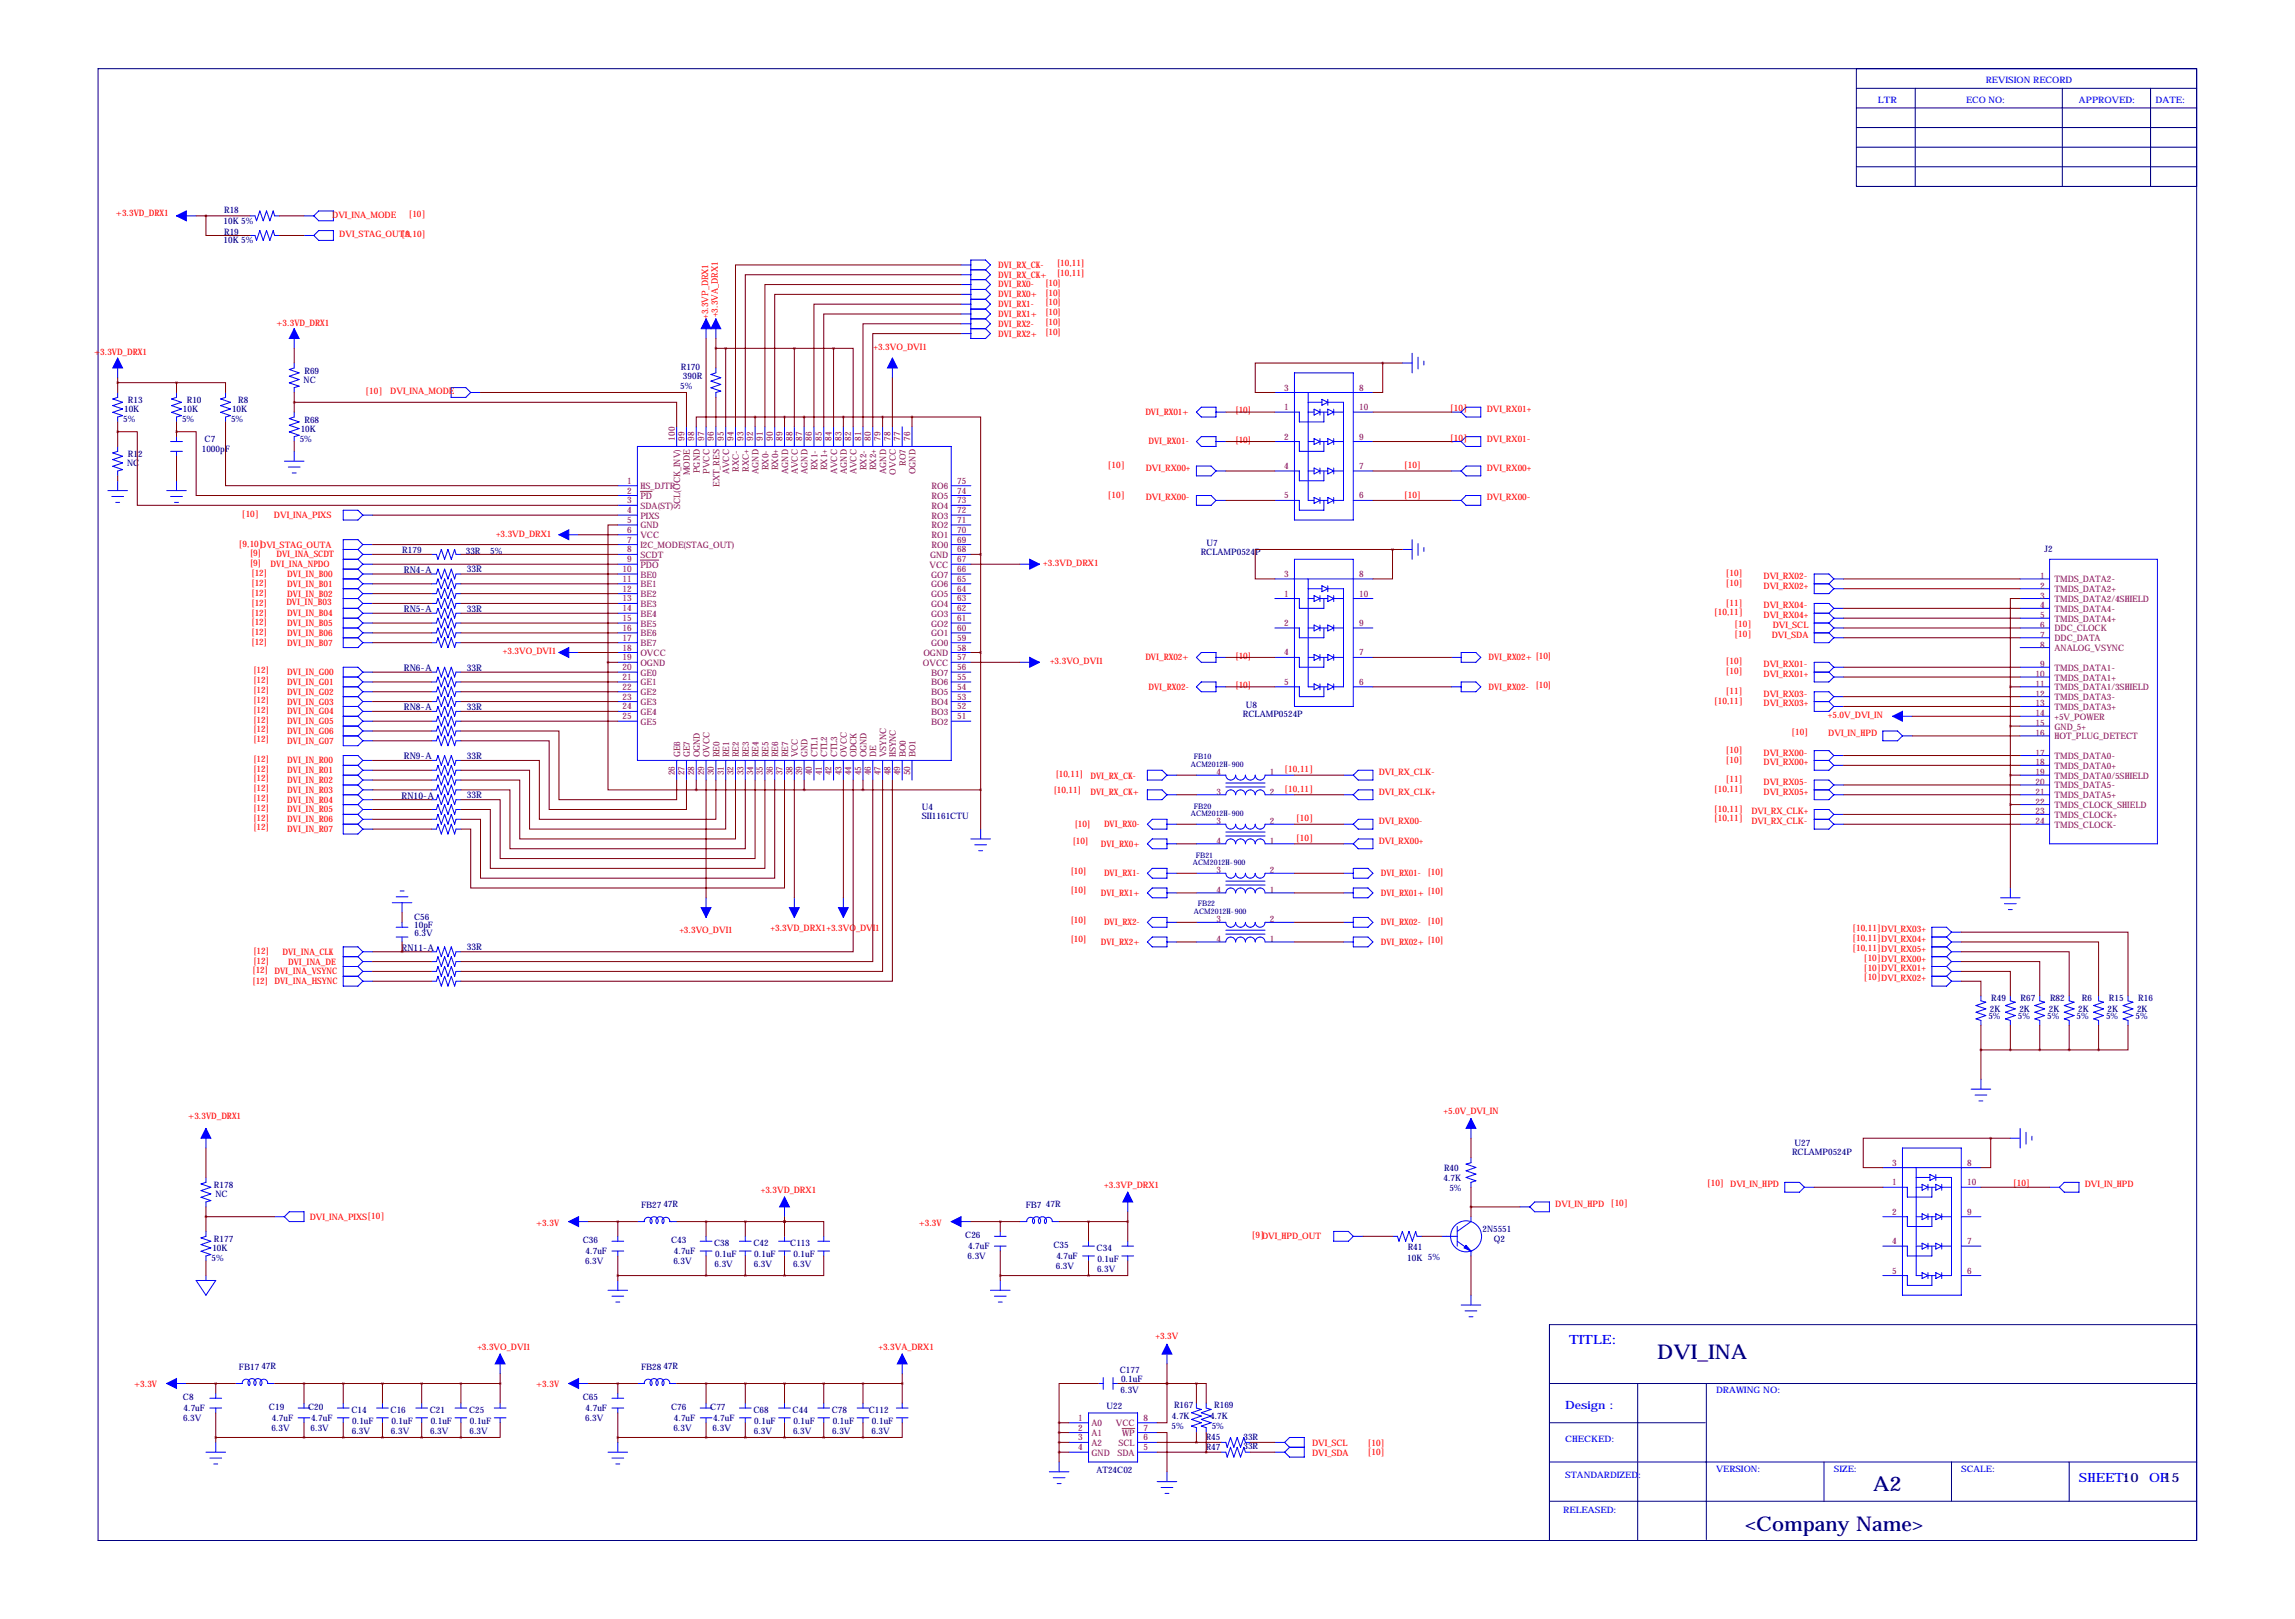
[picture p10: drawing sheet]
<svg xmlns="http://www.w3.org/2000/svg" width="594mm" height="419mm" viewBox="0 0 594 419" stroke-linecap="round" stroke-linejoin="round" font-family="sans-serif">
<defs><g id="words">
<g font-size="5.3" fill="#000080">
<text x="429.3" y="351.8">DVI_INA</text>
<text x="485.1" y="386.1">A2</text>
<text x="452.1" y="396.2">&lt;Company Name&gt;</text>
</g>
<g font-size="3.3" fill="#00f">
<text x="406.4" y="348">TITLE:</text>
<text x="538.5" y="383.5">SHEET:</text>
<text x="556.6" y="383.5">OF15</text>
</g>
<text font-size="3.3" fill="#000080" x="549.7" y="383.5">10</text>
<text font-size="3" fill="#00f" x="405.4" y="364.7">Design :</text>
<g font-size="2.4" fill="#000080">
<text x="104.6" y="148.3">RN4-A</text>
<text x="120.9" y="148.2">33R</text>
<text x="104.6" y="158.5">RN5-A</text>
<text x="120.9" y="158.3">33R</text>
<text x="104.6" y="173.7">RN6-A</text>
<text x="120.9" y="173.6">33R</text>
<text x="104.6" y="183.9">RN8-A</text>
<text x="120.9" y="183.7">33R</text>
<text x="104.6" y="196.6">RN9-A</text>
<text x="120.9" y="196.4">33R</text>
<text x="104" y="206.8">RN10-A</text>
<text x="120.9" y="206.6">33R</text>
<text x="120.9" y="246">33R</text>
<text x="104" y="246.1">RN11-A</text>
</g>
<g font-size="2.3" fill="#00f">
<text x="514.4" y="21.6">REVISION RECORD</text>
<text x="486.4" y="26.7">LTR</text>
<text x="509.3" y="26.7">ECO NO:</text>
<text x="538.5" y="26.7">APPROVED:</text>
<text x="558.3" y="26.7">DATE:</text>
<text x="444.5" y="360.7">DRAWING NO:</text>
<text x="405.4" y="373.4">CHECKED:</text>
<text x="405.4" y="382.5">STANDARDIZED:</text>
<text x="444.5" y="381">VERSION:</text>
<text x="475" y="381">SIZE:</text>
<text x="508" y="381">SCALE:</text>
<text x="404.9" y="391.7">RELEASED:</text>
</g>
<g font-size="2.3" fill="#f00">
<text x="30" y="56">+3.3VD_DRX1</text>
<text x="86.1" y="56.4">DVI_INA_MODE</text>
<text x="105.8" y="56.2">[10]</text>
<text x="87.9" y="61.5">DVI_STAG_OUTA</text>
<text x="103.9" y="61.2">[9,10]</text>
<text x="258.6" y="71.9">DVI_RX_CK+</text>
<text x="258.6" y="69.3">DVI_RX_CK-</text>
<text x="273.8" y="71.5">[10,11]</text>
<text x="273.8" y="68.9">[10,11]</text>
<text x="258.6" y="77">DVI_RX0+</text>
<text x="258.6" y="74.4">DVI_RX0-</text>
<text x="270.8" y="76.5">[10]</text>
<text x="270.8" y="74">[10]</text>
<text x="183.4" y="82.6" transform="rotate(-90 183.4 82.6)">+3.3VP_DRX1</text>
<text x="185.9" y="82.1" transform="rotate(-90 185.9 82.1)">+3.3VA_DRX1</text>
<text x="258.6" y="82">DVI_RX1+</text>
<text x="258.6" y="79.5">DVI_RX1-</text>
<text x="270.8" y="81.6">[10]</text>
<text x="270.8" y="79.1">[10]</text>
<text x="71.6" y="84.3">+3.3VD_DRX1</text>
<text x="258.6" y="87.1">DVI_RX2+</text>
<text x="258.6" y="84.6">DVI_RX2-</text>
<text x="270.8" y="86.7">[10]</text>
<text x="270.8" y="84.2">[10]</text>
<text x="24.4" y="91.9">+3.3VD_DRX1</text>
<text x="226.3" y="90.7">+3.3VO_DVI1</text>
<text x="94.6" y="101.9">[10]</text>
<text x="101.1" y="102.1">DVI_INA_MODE</text>
<text x="296.7" y="107.4">DVI_RX01+</text>
<text x="320" y="107">[10]</text>
<text x="375.5" y="106.5">[10]</text>
<text x="385.1" y="106.7">DVI_RX01+</text>
<text x="297.5" y="115.1">DVI_RX01-</text>
<text x="320" y="114.6">[10]</text>
<text x="375.5" y="114.1">[10]</text>
<text x="385.1" y="114.3">DVI_RX01-</text>
<text x="286.9" y="121.2">[10]</text>
<text x="296.8" y="121.9">DVI_RX00+</text>
<text x="363.6" y="121.2">[10]</text>
<text x="385.1" y="121.9">DVI_RX00+</text>
<text x="286.9" y="128.8">[10]</text>
<text x="296.8" y="129.5">DVI_RX00-</text>
<text x="363.6" y="128.8">[10]</text>
<text x="385.1" y="129.5">DVI_RX00-</text>
<text x="62.6" y="133.9">[10]</text>
<text x="71" y="134.1">DVI_INA_PIXS</text>
<text x="61.8" y="141.5">[9,10]DVI_STAG_OUTA</text>
<text x="64.8" y="143.9">[9]</text>
<text x="128.5" y="138.9">+3.3VD_DRX1</text>
<text x="64.8" y="146.4">[9]</text>
<text x="65.2" y="149.2">[12]</text>
<text x="70.1" y="146.8">DVI_INA_NPDO</text>
<text x="71.6" y="144.3">DVI_INA_SCDT</text>
<text x="74.4" y="149.4">DVI_IN_B00</text>
<text x="270.2" y="146.6">+3.3VD_DRX1</text>
<text x="446.9" y="149.1">[10]</text>
<text x="456.8" y="149.9">DVI_RX02-</text>
<text x="65.2" y="151.7">[12]</text>
<text x="65.2" y="154.3">[12]</text>
<text x="74.4" y="151.9">DVI_IN_B01</text>
<text x="74.4" y="154.4">DVI_IN_B02</text>
<text x="446.9" y="151.7">[10]</text>
<text x="456.8" y="152.4">DVI_RX02+</text>
<text x="65.2" y="156.8">[12]</text>
<text x="65.2" y="159.3">[12]</text>
<text x="65.2" y="161.9">[12]</text>
<text x="74.2" y="156.7">DVI_IN_B03</text>
<text x="74.4" y="159.5">DVI_IN_B04</text>
<text x="443.9" y="159.3">[10,11]</text>
<text x="446.9" y="156.7">[11]</text>
<text x="456.8" y="157.5">DVI_RX04-</text>
<text x="456.8" y="160">DVI_RX04+</text>
<text x="65.2" y="164.4">[12]</text>
<text x="65.2" y="167">[12]</text>
<text x="74.4" y="162.1">DVI_IN_B05</text>
<text x="74.4" y="164.6">DVI_IN_B06</text>
<text x="74.4" y="167.1">DVI_IN_B07</text>
<text x="449.2" y="162.3">[10]</text>
<text x="449.2" y="164.9">[10]</text>
<text x="458.9" y="165.1">DVI_SDA</text>
<text x="459.2" y="162.6">DVI_SCL</text>
<text x="130.3" y="169.4">+3.3VO_DVI1</text>
<text x="272" y="172">+3.3VO_DVI1</text>
<text x="296.7" y="170.9">DVI_RX02+</text>
<text x="320" y="170.5">[10]</text>
<text x="385.6" y="170.9">DVI_RX02+ [10]</text>
<text x="446.9" y="172">[10]</text>
<text x="456.8" y="172.7">DVI_RX01-</text>
<text x="65.7" y="174.3">[12]</text>
<text x="65.7" y="176.9">[12]</text>
<text x="65.7" y="179.4">[12]</text>
<text x="74.4" y="174.8">DVI_IN_G00</text>
<text x="74.4" y="177.3">DVI_IN_G01</text>
<text x="74.4" y="179.8">DVI_IN_G02</text>
<text x="297.5" y="178.6">DVI_RX02-</text>
<text x="320" y="178.1">[10]</text>
<text x="385.6" y="178.6">DVI_RX02-</text>
<text x="397.8" y="178.1">[10]</text>
<text x="446.9" y="174.5">[10]</text>
<text x="446.9" y="179.6">[11]</text>
<text x="456.8" y="175.3">DVI_RX01+</text>
<text x="65.7" y="182">[12]</text>
<text x="65.7" y="184.5">[12]</text>
<text x="74.4" y="182.4">DVI_IN_G03</text>
<text x="74.4" y="184.9">DVI_IN_G04</text>
<text x="443.9" y="182.1">[10,11]</text>
<text x="456.8" y="180.3">DVI_RX03-</text>
<text x="456.8" y="182.9">DVI_RX03+</text>
<text x="473.5" y="185.9">+5.0V_DVI_IN</text>
<text x="65.7" y="187">[12]</text>
<text x="65.7" y="189.6">[12]</text>
<text x="74.4" y="187.5">DVI_IN_G05</text>
<text x="74.4" y="190">DVI_IN_G06</text>
<text x="463.9" y="190.3">[10]</text>
<text x="473.6" y="190.5">DVI_IN_HPD</text>
<text x="65.7" y="192.1">[12]</text>
<text x="65.7" y="197.2">[12]</text>
<text x="74.4" y="192.5">DVI_IN_G07</text>
<text x="74.4" y="197.6">DVI_IN_R00</text>
<text x="446.9" y="194.8">[10]</text>
<text x="446.9" y="197.4">[10]</text>
<text x="456.8" y="195.6">DVI_RX00-</text>
<text x="65.7" y="199.7">[12]</text>
<text x="65.7" y="202.3">[12]</text>
<text x="74.4" y="200.2">DVI_IN_R01</text>
<text x="74.4" y="202.7">DVI_IN_R02</text>
<text x="273.5" y="201.3">[10,11]</text>
<text x="282.4" y="201.7">DVI_RX_CK-</text>
<text x="332.6" y="199.9">[10,11]</text>
<text x="357.1" y="200.7">DVI_RX_CLK-</text>
<text x="446.9" y="202.5">[11]</text>
<text x="456.8" y="198.1">DVI_RX00+</text>
<text x="456.8" y="203.2">DVI_RX05-</text>
<text x="65.7" y="204.8">[12]</text>
<text x="65.7" y="207.4">[12]</text>
<text x="65.7" y="209.9">[12]</text>
<text x="74.4" y="205.2">DVI_IN_R03</text>
<text x="74.4" y="207.8">DVI_IN_R04</text>
<text x="272.9" y="205.3">[10,11]</text>
<text x="282.4" y="205.7">DVI_RX_CK+</text>
<text x="332.6" y="205">[10,11]</text>
<text x="357.1" y="205.7">DVI_RX_CLK+</text>
<text x="443.9" y="205">[10,11]</text>
<text x="456.8" y="205.7">DVI_RX05+</text>
<text x="65.7" y="212.4">[12]</text>
<text x="65.7" y="215">[12]</text>
<text x="74.4" y="210.3">DVI_IN_R05</text>
<text x="74.4" y="212.9">DVI_IN_R06</text>
<text x="74.4" y="215.4">DVI_IN_R07</text>
<text x="278.4" y="214">[10]</text>
<text x="286" y="214.1">DVI_RX0-</text>
<text x="335.6" y="212.6">[10]</text>
<text x="357.1" y="213.4">DVI_RX00-</text>
<text x="443.9" y="210.1">[10,11]</text>
<text x="443.9" y="212.6">[10,11]</text>
<text x="453.6" y="210.8">DVI_RX_CLK+</text>
<text x="453.6" y="213.4">DVI_RX_CLK-</text>
<text x="277.9" y="218.5">[10]</text>
<text x="285.1" y="219.2">DVI_RX0+</text>
<text x="335.6" y="217.7">[10]</text>
<text x="357.1" y="218.4">DVI_RX00+</text>
<text x="277.4" y="226.1">[10]</text>
<text x="286" y="226.8">DVI_RX1-</text>
<text x="357.6" y="226.8">DVI_RX01-</text>
<text x="369.8" y="226.4">[10]</text>
<text x="277.4" y="231.2">[10]</text>
<text x="285.1" y="231.9">DVI_RX1+</text>
<text x="357.6" y="231.9">DVI_RX01+ [10]</text>
<text x="277.4" y="238.8">[10]</text>
<text x="286" y="239.5">DVI_RX2-</text>
<text x="357.6" y="239.5">DVI_RX02-</text>
<text x="369.8" y="239.1">[10]</text>
<text x="176" y="241.6">+3.3VO_DVI1</text>
<text x="199.6" y="241">+3.3VD_DRX1+3.3VO_DVI1</text>
<text x="277.4" y="243.9">[10]</text>
<text x="285.1" y="244.6">DVI_RX2+</text>
<text x="357.6" y="244.6">DVI_RX02+ [10]</text>
<text x="479.7" y="241.1">[10,11]DVI_RX03+</text>
<text x="479.7" y="243.6">[10,11]DVI_RX04+</text>
<text x="65.4" y="251.8">[12]</text>
<text x="65.7" y="247">[12]</text>
<text x="65.7" y="249.5">[12]</text>
<text x="73.2" y="247.1">DVI_INA_CLK</text>
<text x="74.7" y="249.7">DVI_INA_DE</text>
<text x="479.7" y="246.2">[10,11]DVI_RX05+</text>
<text x="482.7" y="248.7">[10]DVI_RX00+</text>
<text x="482.7" y="251.2">[10]DVI_RX01+</text>
<text x="65.4" y="254.9">[12]</text>
<text x="71.1" y="252.2">DVI_INA_VSYNC</text>
<text x="71.1" y="254.8">DVI_INA_HSYNC</text>
<text x="482.7" y="253.8">[10]DVI_RX02+</text>
<text x="48.8" y="289.6">+3.3VD_DRX1</text>
<text x="373.9" y="288.3">+5.0V_DVI_IN</text>
<text x="197.1" y="308.9">+3.3VD_DRX1</text>
<text x="286" y="307.6">+3.3VP_DRX1</text>
<text x="442.1" y="307.1">[10]</text>
<text x="448.2" y="307.3">DVI_IN_HPD</text>
<text x="521.3" y="307.1">[10]</text>
<text x="540" y="307.3">DVI_IN_HPD</text>
<text x="80.3" y="315.7">DVI_INA_PIXS[10]</text>
<text x="138.9" y="317.2">+3.3V</text>
<text x="237.9" y="317.2">+3.3V</text>
<text x="402.8" y="312.4">DVI_IN_HPD</text>
<text x="417.2" y="312.2">[10]</text>
<text x="324.2" y="320.6">[9]DVI_HPD_OUT</text>
<text x="299.3" y="346.7">+3.3V</text>
<text x="123.6" y="349.5">+3.3VO_DVI1</text>
<text x="227.5" y="349.5">+3.3VA_DRX1</text>
<text x="34.7" y="359.2">+3.3V</text>
<text x="138.9" y="359.2">+3.3V</text>
<text x="339.9" y="374.4">DVI_SCL</text>
<text x="339.9" y="376.9">DVI_SDA</text>
<text x="354.2" y="374.4">[10]</text>
<text x="354.2" y="376.7">[10]</text>
</g>
<g font-size="2.3" fill="#000080">
<text x="57.9" y="57.9">10K 5%</text>
<text x="58" y="55.1">R18</text>
<text x="57.9" y="63">10K 5%</text>
<text x="58" y="60.7">R19</text>
<text x="176.3" y="95.8">R170</text>
<text x="78.6" y="99.1">NC</text>
<text x="78.9" y="96.8">R69</text>
<text x="176.2" y="100.6">5%</text>
<text x="176.9" y="98.1">390R</text>
<text x="32.2" y="106.7">10K</text>
<text x="33.1" y="104.4">R13</text>
<text x="47.4" y="106.7">10K</text>
<text x="48.4" y="104.4">R10</text>
<text x="60.1" y="106.7">10K</text>
<text x="61.7" y="104.4">R8</text>
<text x="31.9" y="109.3">5%</text>
<text x="47.1" y="109.3">5%</text>
<text x="59.8" y="109.3">5%</text>
<text x="77.9" y="111.8">10K</text>
<text x="78.9" y="109.5">R68</text>
<text x="33.1" y="118.4">R12</text>
<text x="52.3" y="117.1">1000pF</text>
<text x="53" y="114.3">C7</text>
<text x="77.6" y="114.3">5%</text>
<text x="32.9" y="120.7">NC</text>
<text x="104.2" y="143">R179</text>
<text x="120.6" y="143.5">33R</text>
<text x="127" y="143.5">5%</text>
<text x="311" y="143.8">RCLAMP0524P</text>
<text x="312.5" y="141.2">U7</text>
<text x="529.6" y="143">J2</text>
<text x="321.9" y="185.7">RCLAMP0524P</text>
<text x="322.7" y="183.4">U8</text>
<text x="238.8" y="209.8">U4</text>
<text x="238.8" y="212.1">SII1161CTU</text>
<text x="107.3" y="238">C56</text>
<text x="107.3" y="240.3">10pF</text>
<text x="107.4" y="242.3">6.3V</text>
<text x="515" y="263.9">5%</text>
<text x="515.4" y="261.9">2K</text>
<text x="515.7" y="259.1">R49</text>
<text x="522.6" y="263.9">5%</text>
<text x="523" y="261.9">2K</text>
<text x="523.4" y="259.1">R67</text>
<text x="530.3" y="263.9">5%</text>
<text x="530.7" y="261.9">2K</text>
<text x="531" y="259.1">R82</text>
<text x="537.9" y="263.9">5%</text>
<text x="538.3" y="261.9">2K</text>
<text x="539.2" y="259.1">R6</text>
<text x="545.5" y="263.9">5%</text>
<text x="545.9" y="261.9">2K</text>
<text x="546.2" y="259.1">R15</text>
<text x="553.1" y="263.9">5%</text>
<text x="553.5" y="261.9">2K</text>
<text x="553.8" y="259.1">R16</text>
<text x="464.2" y="299">RCLAMP0524P</text>
<text x="464.8" y="296.7">U27</text>
<text x="373.9" y="305.8">4.7K</text>
<text x="374" y="303.1">R40</text>
<text x="55.4" y="307.6">R178</text>
<text x="55.8" y="309.9">NC</text>
<text x="375.4" y="308.4">5%</text>
<text x="166" y="312.7">FB27</text>
<text x="171.8" y="312.5">47R</text>
<text x="265.7" y="312.7">FB7</text>
<text x="270.9" y="312.5">47R</text>
<text x="55" y="323.9">10K</text>
<text x="55.4" y="321.6">R177</text>
<text x="151" y="321.8">C36</text>
<text x="173.8" y="321.8">C43</text>
<text x="185" y="322.6">C38</text>
<text x="195.1" y="322.6">C42</text>
<text x="204.7" y="322.6">C113</text>
<text x="250" y="320.6">C26</text>
<text x="250.7" y="323.3">4.7uF</text>
<text x="272.9" y="323.1">C35</text>
<text x="284" y="323.9">C34</text>
<text x="364.6" y="323.6">R41</text>
<text x="384" y="319">2N5551</text>
<text x="386.9" y="321.6">Q2</text>
<text x="54.8" y="326.4">5%</text>
<text x="151.6" y="327.2">6.3V</text>
<text x="151.7" y="324.6">4.7uF</text>
<text x="174.4" y="327.2">6.3V</text>
<text x="174.5" y="324.6">4.7uF</text>
<text x="185.1" y="327.9">6.3V</text>
<text x="185.2" y="325.4">0.1uF</text>
<text x="195.2" y="327.9">6.3V</text>
<text x="195.4" y="325.4">0.1uF</text>
<text x="205.4" y="327.9">6.3V</text>
<text x="205.5" y="325.4">0.1uF</text>
<text x="250.6" y="325.9">6.3V</text>
<text x="273.5" y="328.4">6.3V</text>
<text x="273.6" y="325.9">4.7uF</text>
<text x="284.1" y="329.2">6.3V</text>
<text x="284.3" y="326.6">0.1uF</text>
<text x="364.5" y="326.4">10K 5%</text>
<text x="61.9" y="354.6">FB17</text>
<text x="67.7" y="354.4">47R</text>
<text x="166" y="354.6">FB28</text>
<text x="171.8" y="354.4">47R</text>
<text x="290" y="355.4">C177</text>
<text x="290.4" y="357.6">0.1uF</text>
<text x="47.4" y="362.5">C8</text>
<text x="47.5" y="365.3">4.7uF</text>
<text x="69.7" y="365">C19</text>
<text x="79.8" y="365">C20</text>
<text x="91" y="365.8">C14</text>
<text x="101.2" y="365.8">C16</text>
<text x="111.3" y="365.8">C21</text>
<text x="121.5" y="365.8">C25</text>
<text x="151" y="362.5">C65</text>
<text x="151.7" y="365.3">4.7uF</text>
<text x="173.8" y="365">C76</text>
<text x="184" y="365">C77</text>
<text x="195.1" y="365.8">C68</text>
<text x="205.3" y="365.8">C44</text>
<text x="215.5" y="365.8">C78</text>
<text x="225" y="365.8">C112</text>
<text x="286.6" y="364.7">U22</text>
<text x="290.2" y="360.7">6.3V</text>
<text x="304.1" y="364.5">R167</text>
<text x="314.5" y="364.5">R169</text>
<text x="47.4" y="367.8">6.3V</text>
<text x="70.3" y="370.3">6.3V</text>
<text x="70.4" y="367.8">4.7uF</text>
<text x="80.4" y="370.3">6.3V</text>
<text x="80.6" y="367.8">4.7uF</text>
<text x="91.1" y="371.1">6.3V</text>
<text x="91.2" y="368.6">0.1uF</text>
<text x="101.3" y="371.1">6.3V</text>
<text x="101.4" y="368.6">0.1uF</text>
<text x="111.4" y="371.1">6.3V</text>
<text x="111.6" y="368.6">0.1uF</text>
<text x="121.6" y="371.1">6.3V</text>
<text x="121.7" y="368.6">0.1uF</text>
<text x="151.6" y="367.8">6.3V</text>
<text x="174.4" y="370.3">6.3V</text>
<text x="174.5" y="367.8">4.7uF</text>
<text x="184.6" y="370.3">6.3V</text>
<text x="184.7" y="367.8">4.7uF</text>
<text x="195.2" y="371.1">6.3V</text>
<text x="195.4" y="368.6">0.1uF</text>
<text x="205.4" y="371.1">6.3V</text>
<text x="205.5" y="368.6">0.1uF</text>
<text x="215.6" y="371.1">6.3V</text>
<text x="215.7" y="368.6">0.1uF</text>
<text x="225.7" y="371.1">6.3V</text>
<text x="225.9" y="368.6">0.1uF</text>
<text x="303.4" y="369.8">5%</text>
<text x="303.5" y="367.3">4.7K</text>
<text x="313.4" y="367.3">4.7K</text>
<text x="313.8" y="369.8">5%</text>
<text x="312.3" y="372.9">R45</text>
<text x="312.3" y="375.4">R47</text>
<text x="322.1" y="372.6">33R</text>
<text x="322.1" y="375.2">33R</text>
<text x="284" y="381.3">AT24C02</text>
</g>
<g font-size="2.3" fill="#800080">
<text x="332.6" y="101.1">3</text>
<text x="352" y="101.1">8</text>
<text x="332.6" y="106.2">1</text>
<text x="352" y="106.2">10</text>
<text x="332.6" y="113.8">2</text>
<text x="352" y="113.8">9</text>
<text x="174.8" y="114" transform="rotate(-90 174.8 114)">100</text>
<text x="177.3" y="114" transform="rotate(-90 177.3 114)">99</text>
<text x="179.8" y="114" transform="rotate(-90 179.8 114)">98</text>
<text x="182.4" y="114" transform="rotate(-90 182.4 114)">97</text>
<text x="184.9" y="114" transform="rotate(-90 184.9 114)">96</text>
<text x="187.5" y="114" transform="rotate(-90 187.5 114)">95</text>
<text x="190" y="114" transform="rotate(-90 190 114)">94</text>
<text x="192.5" y="114" transform="rotate(-90 192.5 114)">93</text>
<text x="195.1" y="114" transform="rotate(-90 195.1 114)">92</text>
<text x="197.6" y="114" transform="rotate(-90 197.6 114)">91</text>
<text x="200.2" y="114" transform="rotate(-90 200.2 114)">90</text>
<text x="202.7" y="114" transform="rotate(-90 202.7 114)">89</text>
<text x="205.2" y="114" transform="rotate(-90 205.2 114)">88</text>
<text x="207.8" y="114" transform="rotate(-90 207.8 114)">87</text>
<text x="210.3" y="114" transform="rotate(-90 210.3 114)">86</text>
<text x="212.9" y="114" transform="rotate(-90 212.9 114)">85</text>
<text x="215.4" y="114" transform="rotate(-90 215.4 114)">84</text>
<text x="217.9" y="114" transform="rotate(-90 217.9 114)">83</text>
<text x="220.5" y="114" transform="rotate(-90 220.5 114)">82</text>
<text x="223" y="114" transform="rotate(-90 223 114)">81</text>
<text x="225.6" y="114" transform="rotate(-90 225.6 114)">80</text>
<text x="228.1" y="114" transform="rotate(-90 228.1 114)">79</text>
<text x="230.6" y="114" transform="rotate(-90 230.6 114)">78</text>
<text x="233.2" y="114" transform="rotate(-90 233.2 114)">77</text>
<text x="235.7" y="114" transform="rotate(-90 235.7 114)">76</text>
<text x="162.4" y="125.2">1</text>
<text x="178.7" y="123" transform="rotate(-90 178.7 123)">MODE</text>
<text x="181.2" y="122.5" transform="rotate(-90 181.2 122.5)">PGND</text>
<text x="183.8" y="122.6" transform="rotate(-90 183.8 122.6)">PVCC</text>
<text x="188.9" y="122.8" transform="rotate(-90 188.9 122.8)">AVCC</text>
<text x="191.4" y="122.1" transform="rotate(-90 191.4 122.1)">RXC-</text>
<text x="193.9" y="122.1" transform="rotate(-90 193.9 122.1)">RXC+</text>
<text x="196.5" y="122.6" transform="rotate(-90 196.5 122.6)">AGND</text>
<text x="199" y="121.7" transform="rotate(-90 199 121.7)">RX0-</text>
<text x="201.6" y="121.7" transform="rotate(-90 201.6 121.7)">RX0+</text>
<text x="204.1" y="122.6" transform="rotate(-90 204.1 122.6)">AGND</text>
<text x="206.6" y="122.8" transform="rotate(-90 206.6 122.8)">AVCC</text>
<text x="209.2" y="122.6" transform="rotate(-90 209.2 122.6)">AGND</text>
<text x="211.7" y="121.7" transform="rotate(-90 211.7 121.7)">RX1-</text>
<text x="214.3" y="121.7" transform="rotate(-90 214.3 121.7)">RX1+</text>
<text x="216.8" y="122.8" transform="rotate(-90 216.8 122.8)">AVCC</text>
<text x="219.3" y="122.6" transform="rotate(-90 219.3 122.6)">AGND</text>
<text x="221.9" y="122.8" transform="rotate(-90 221.9 122.8)">AVCC</text>
<text x="224.4" y="121.7" transform="rotate(-90 224.4 121.7)">RX2-</text>
<text x="227" y="121.7" transform="rotate(-90 227 121.7)">RX2+</text>
<text x="229.5" y="122.6" transform="rotate(-90 229.5 122.6)">AGND</text>
<text x="232" y="122.9" transform="rotate(-90 232 122.9)">OVCC</text>
<text x="234.6" y="120.7" transform="rotate(-90 234.6 120.7)">RO7</text>
<text x="237.1" y="122.8" transform="rotate(-90 237.1 122.8)">OGND</text>
<text x="247.9" y="125.2">75</text>
<text x="332.6" y="121.4">4</text>
<text x="352" y="121.4">7</text>
<text x="162.4" y="127.8">2</text>
<text x="162.4" y="130.3">3</text>
<text x="165.9" y="126.6">HS_DJTR</text>
<text x="165.9" y="129.2">PD</text>
<text x="165.9" y="131.7">SDA(ST)</text>
<text x="176.2" y="131.7" transform="rotate(-90 176.2 131.7)">SCL(OCK_INV)</text>
<text x="186.3" y="126" transform="rotate(-90 186.3 126)">EXT_RES</text>
<text x="241.3" y="131.7">RO4</text>
<text x="241.3" y="129.2">RO5</text>
<text x="241.3" y="126.6">RO6</text>
<text x="247.9" y="130.3">73</text>
<text x="247.9" y="127.8">74</text>
<text x="332.6" y="129">5</text>
<text x="352" y="129">6</text>
<text x="162.4" y="132.8">4</text>
<text x="162.4" y="135.4">5</text>
<text x="162.4" y="137.9">6</text>
<text x="165.9" y="134.3">PIXS</text>
<text x="165.9" y="136.8">GND</text>
<text x="241.3" y="136.8">RO2</text>
<text x="241.3" y="134.3">RO3</text>
<text x="247.9" y="137.9">70</text>
<text x="247.9" y="135.4">71</text>
<text x="247.9" y="132.8">72</text>
<text x="162.4" y="140.5">7</text>
<text x="162.4" y="143">8</text>
<text x="165.9" y="139.3">VCC</text>
<text x="165.9" y="141.9">I2C_MODE(STAG_OUT)</text>
<text x="241.3" y="141.9">RO0</text>
<text x="241.3" y="139.3">RO1</text>
<text x="247.9" y="143">68</text>
<text x="247.9" y="140.5">69</text>
<text x="161.2" y="148.1">10</text>
<text x="162.4" y="145.5">9</text>
<text x="165.9" y="144.4">SCDT</text>
<text x="165.9" y="147">PDO</text>
<text x="165.9" y="149.5">BE0</text>
<text x="240.7" y="147">VCC</text>
<text x="240.9" y="144.4">GND</text>
<text x="241.1" y="149.5">GO7</text>
<text x="247.9" y="148.1">66</text>
<text x="247.9" y="145.5">67</text>
<text x="332.6" y="149.4">3</text>
<text x="352" y="149.4">8</text>
<text x="528.4" y="149.9">1</text>
<text x="161.2" y="150.6">11</text>
<text x="161.2" y="153.2">12</text>
<text x="161.2" y="155.7">13</text>
<text x="165.9" y="152">BE1</text>
<text x="165.9" y="154.6">BE2</text>
<text x="241.1" y="154.6">GO5</text>
<text x="241.1" y="152">GO6</text>
<text x="247.9" y="155.7">63</text>
<text x="247.9" y="153.2">64</text>
<text x="247.9" y="150.6">65</text>
<text x="332.6" y="154.4">1</text>
<text x="352" y="154.4">10</text>
<text x="528.4" y="152.4">2</text>
<text x="528.4" y="154.9">3</text>
<text x="532.1" y="150.8">TMDS_DATA2-</text>
<text x="532.1" y="153.3">TMDS_DATA2+</text>
<text x="532.1" y="155.8">TMDS_DATA2/4SHIELD</text>
<text x="161.2" y="158.2">14</text>
<text x="161.2" y="160.8">15</text>
<text x="165.9" y="157.1">BE3</text>
<text x="165.9" y="159.7">BE4</text>
<text x="241.1" y="159.7">GO3</text>
<text x="241.1" y="157.1">GO4</text>
<text x="247.9" y="160.8">61</text>
<text x="247.9" y="158.2">62</text>
<text x="528.4" y="157.5">4</text>
<text x="528.4" y="160">5</text>
<text x="532.1" y="158.4">TMDS_DATA4-</text>
<text x="532.1" y="160.9">TMDS_DATA4+</text>
<text x="161.2" y="163.3">16</text>
<text x="161.2" y="165.9">17</text>
<text x="165.9" y="162.2">BE5</text>
<text x="165.9" y="164.7">BE6</text>
<text x="165.9" y="167.3">BE7</text>
<text x="241.1" y="167.3">GO0</text>
<text x="241.1" y="164.7">GO1</text>
<text x="241.1" y="162.2">GO2</text>
<text x="247.9" y="165.9">59</text>
<text x="247.9" y="163.3">60</text>
<text x="332.6" y="162.1">2</text>
<text x="352" y="162.1">9</text>
<text x="528.4" y="162.6">6</text>
<text x="528.4" y="165.1">7</text>
<text x="528.4" y="167.6">8</text>
<text x="532.1" y="163.5">DDC_CLOCK</text>
<text x="532.1" y="166">DDC_DATA</text>
<text x="161.2" y="168.4">18</text>
<text x="161.2" y="170.9">19</text>
<text x="161.2" y="173.5">20</text>
<text x="165.9" y="169.8">OVCC</text>
<text x="165.9" y="172.4">OGND</text>
<text x="239.1" y="172.4">OVCC</text>
<text x="239.2" y="169.8">OGND</text>
<text x="247.9" y="173.5">56</text>
<text x="247.9" y="170.9">57</text>
<text x="247.9" y="168.4">58</text>
<text x="332.6" y="169.7">4</text>
<text x="352" y="169.7">7</text>
<text x="528.4" y="172.7">9</text>
<text x="532.1" y="168.5">ANALOG_VSYNC</text>
<text x="532.1" y="173.6">TMDS_DATA1-</text>
<text x="161.2" y="176">21</text>
<text x="161.2" y="178.6">22</text>
<text x="165.9" y="174.9">GE0</text>
<text x="165.9" y="177.4">GE1</text>
<text x="165.9" y="180">GE2</text>
<text x="241.1" y="180">BO5</text>
<text x="241.1" y="177.4">BO6</text>
<text x="241.1" y="174.9">BO7</text>
<text x="247.9" y="178.6">54</text>
<text x="247.9" y="176">55</text>
<text x="332.6" y="177.3">5</text>
<text x="352" y="177.3">6</text>
<text x="527.3" y="175.3">10</text>
<text x="527.3" y="177.8">11</text>
<text x="532.1" y="176.2">TMDS_DATA1+</text>
<text x="532.1" y="178.7">TMDS_DATA1/3SHIELD</text>
<text x="161.2" y="181.1">23</text>
<text x="161.2" y="183.6">24</text>
<text x="165.9" y="182.5">GE3</text>
<text x="165.9" y="185.1">GE4</text>
<text x="241.1" y="185.1">BO3</text>
<text x="241.1" y="182.5">BO4</text>
<text x="247.9" y="183.6">52</text>
<text x="247.9" y="181.1">53</text>
<text x="527.3" y="180.3">12</text>
<text x="527.3" y="182.9">13</text>
<text x="527.3" y="185.4">14</text>
<text x="532.1" y="181.2">TMDS_DATA3-</text>
<text x="532.1" y="183.8">TMDS_DATA3+</text>
<text x="161.2" y="186.2">25</text>
<text x="165.9" y="187.6">GE5</text>
<text x="241.1" y="187.6">BO2</text>
<text x="247.9" y="186.2">51</text>
<text x="527.3" y="188">15</text>
<text x="527.3" y="190.5">16</text>
<text x="532.1" y="186.3">+5V_POWER</text>
<text x="532.1" y="188.9">GND_5+</text>
<text x="532.1" y="191.4">HOT_PLUG_DETECT</text>
<text x="176.2" y="196.1" transform="rotate(-90 176.2 196.1)">GE6</text>
<text x="178.7" y="196.1" transform="rotate(-90 178.7 196.1)">GE7</text>
<text x="181.2" y="196.1" transform="rotate(-90 181.2 196.1)">OGND</text>
<text x="183.8" y="196.1" transform="rotate(-90 183.8 196.1)">OVCC</text>
<text x="186.3" y="196.1" transform="rotate(-90 186.3 196.1)">RE0</text>
<text x="188.9" y="196.1" transform="rotate(-90 188.9 196.1)">RE1</text>
<text x="191.4" y="196.1" transform="rotate(-90 191.4 196.1)">RE2</text>
<text x="193.9" y="196.1" transform="rotate(-90 193.9 196.1)">RE3</text>
<text x="196.5" y="196.1" transform="rotate(-90 196.5 196.1)">RE4</text>
<text x="199" y="196.1" transform="rotate(-90 199 196.1)">RE5</text>
<text x="201.6" y="196.1" transform="rotate(-90 201.6 196.1)">RE6</text>
<text x="204.1" y="196.1" transform="rotate(-90 204.1 196.1)">RE7</text>
<text x="206.6" y="196.1" transform="rotate(-90 206.6 196.1)">VCC</text>
<text x="209.2" y="196.1" transform="rotate(-90 209.2 196.1)">GND</text>
<text x="211.7" y="196.1" transform="rotate(-90 211.7 196.1)">CTL1</text>
<text x="214.3" y="196.1" transform="rotate(-90 214.3 196.1)">CTL2</text>
<text x="216.8" y="196.1" transform="rotate(-90 216.8 196.1)">CTL3</text>
<text x="219.3" y="196.1" transform="rotate(-90 219.3 196.1)">OVCC</text>
<text x="221.9" y="196.1" transform="rotate(-90 221.9 196.1)">ODCK</text>
<text x="224.4" y="196.1" transform="rotate(-90 224.4 196.1)">OGND</text>
<text x="227" y="196.1" transform="rotate(-90 227 196.1)">DE</text>
<text x="229.5" y="196.1" transform="rotate(-90 229.5 196.1)">VSYNC</text>
<text x="232" y="196.1" transform="rotate(-90 232 196.1)">HSYNC</text>
<text x="234.6" y="196.1" transform="rotate(-90 234.6 196.1)">BO0</text>
<text x="237.1" y="196.1" transform="rotate(-90 237.1 196.1)">BO1</text>
<text x="527.3" y="195.6">17</text>
<text x="532.1" y="196.5">TMDS_DATA0-</text>
<text x="174.8" y="200.7" transform="rotate(-90 174.8 200.7)">26</text>
<text x="177.3" y="200.7" transform="rotate(-90 177.3 200.7)">27</text>
<text x="179.8" y="200.7" transform="rotate(-90 179.8 200.7)">28</text>
<text x="182.4" y="200.7" transform="rotate(-90 182.4 200.7)">29</text>
<text x="184.9" y="200.7" transform="rotate(-90 184.9 200.7)">30</text>
<text x="187.5" y="200.7" transform="rotate(-90 187.5 200.7)">31</text>
<text x="190" y="200.7" transform="rotate(-90 190 200.7)">32</text>
<text x="192.5" y="200.7" transform="rotate(-90 192.5 200.7)">33</text>
<text x="195.1" y="200.7" transform="rotate(-90 195.1 200.7)">34</text>
<text x="197.6" y="200.7" transform="rotate(-90 197.6 200.7)">35</text>
<text x="200.2" y="200.7" transform="rotate(-90 200.2 200.7)">36</text>
<text x="202.7" y="200.7" transform="rotate(-90 202.7 200.7)">37</text>
<text x="205.2" y="200.7" transform="rotate(-90 205.2 200.7)">38</text>
<text x="207.8" y="200.7" transform="rotate(-90 207.8 200.7)">39</text>
<text x="210.3" y="200.7" transform="rotate(-90 210.3 200.7)">40</text>
<text x="212.9" y="200.7" transform="rotate(-90 212.9 200.7)">41</text>
<text x="215.4" y="200.7" transform="rotate(-90 215.4 200.7)">42</text>
<text x="217.9" y="200.7" transform="rotate(-90 217.9 200.7)">43</text>
<text x="220.5" y="200.7" transform="rotate(-90 220.5 200.7)">44</text>
<text x="223" y="200.7" transform="rotate(-90 223 200.7)">45</text>
<text x="225.6" y="200.7" transform="rotate(-90 225.6 200.7)">46</text>
<text x="228.1" y="200.7" transform="rotate(-90 228.1 200.7)">47</text>
<text x="230.6" y="200.7" transform="rotate(-90 230.6 200.7)">48</text>
<text x="233.2" y="200.7" transform="rotate(-90 233.2 200.7)">49</text>
<text x="235.7" y="200.7" transform="rotate(-90 235.7 200.7)">50</text>
<text x="315.1" y="200.7">4</text>
<text x="328.9" y="200.7">1</text>
<text x="527.3" y="198.1">18</text>
<text x="527.3" y="200.7">19</text>
<text x="527.3" y="203.2">20</text>
<text x="532.1" y="199">TMDS_DATA0+</text>
<text x="532.1" y="201.6">TMDS_DATA0/5SHIELD</text>
<text x="315.1" y="205.7">3</text>
<text x="328.9" y="205.7">2</text>
<text x="527.3" y="205.7">21</text>
<text x="527.3" y="208.3">22</text>
<text x="532.1" y="204.1">TMDS_DATA5-</text>
<text x="532.1" y="206.6">TMDS_DATA5+</text>
<text x="532.1" y="209.2">TMDS_CLOCK_SHIELD</text>
<text x="315.1" y="213.4">3</text>
<text x="328.9" y="213.4">2</text>
<text x="527.3" y="210.8">23</text>
<text x="527.3" y="213.4">24</text>
<text x="532.1" y="211.7">TMDS_CLOCK+</text>
<text x="532.1" y="214.3">TMDS_CLOCK-</text>
<text x="315.1" y="218.4">4</text>
<text x="328.9" y="218.4">1</text>
<text x="315.1" y="226.1">3</text>
<text x="328.9" y="226.1">2</text>
<text x="315.1" y="231.1">4</text>
<text x="328.9" y="231.1">1</text>
<text x="315.1" y="238.8">3</text>
<text x="328.9" y="238.8">2</text>
<text x="315.1" y="243.8">4</text>
<text x="328.9" y="243.8">1</text>
<text x="490.1" y="301.8">3</text>
<text x="509.5" y="301.8">8</text>
<text x="490.1" y="306.8">1</text>
<text x="509.5" y="306.8">10</text>
<text x="490.1" y="314.5">2</text>
<text x="509.5" y="314.5">9</text>
<text x="490.1" y="322.1">4</text>
<text x="509.5" y="322.1">7</text>
<text x="490.1" y="329.7">5</text>
<text x="509.5" y="329.7">6</text>
<text x="279.2" y="367.8">1</text>
<text x="279.2" y="370.3">2</text>
<text x="282.7" y="369.2">A0</text>
<text x="282.7" y="371.7">A1</text>
<text x="289" y="369.2">VCC</text>
<text x="290.6" y="371.7">WP</text>
<text x="296.2" y="367.8">8</text>
<text x="296.2" y="370.3">7</text>
<text x="279.2" y="372.9">3</text>
<text x="279.2" y="375.4">4</text>
<text x="282.7" y="374.3">A2</text>
<text x="282.7" y="376.8">GND</text>
<text x="289.4" y="376.8">SDA</text>
<text x="289.7" y="374.3">SCL</text>
<text x="296.2" y="372.9">6</text>
<text x="296.2" y="375.4">5</text>
</g>
<g font-size="2" fill="#000080">
<text x="309.2" y="196.6">FB10</text>
<text x="308.5" y="198.6">ACM2012H-900</text>
<text x="309.2" y="209.3">FB20</text>
<text x="308.5" y="211.4">ACM2012H-900</text>
<text x="309" y="223.8">ACM2012H-900</text>
<text x="309.7" y="222">FB21</text>
<text x="309.2" y="236.5">ACM2012H-900</text>
<text x="310.2" y="234.5">FB22</text>
</g>
</g></defs>
<g fill="none" stroke="#000080" stroke-width=".26">
<path d="M25.4 17.8h543.6v381h-543.6zM480.8 17.8v30.5h88.2M480.8 22.9h88.2M480.8 27.9h88.2M480.8 33h88.2M480.8 38.1h88.2M496.1 22.9v25.4M534.2 22.9v25.4M557 22.9v25.4M480.8 43.2h88.2M401.3 358.1h167.7M424.2 358.1v40.7"/>
<path d="M442 358.1v40.4M569 342.9h-167.7v55.9M401.3 378.5h167.7M401.3 368.3h40.4M472.4 378.5v10.1M505.5 378.5v10.1M535.9 378.5v10.1M401.3 388.6h167.7"/>
</g>
<g fill="none" stroke="#00f" stroke-width=".26">
<path d="M45.7 55.9h5.1M64.8 55.9h1.2l.4 1.2 .9-2.5 .9 2.5 .8-2.5 .9 2.5 .9-2.5 .3 1.3h1.3M78.7 55.9h2.6M81.3 55.9l1.2-1.3h3.9v2.5h-3.9zM64.8 61h1.2l.4 1.2 .9-2.5 .9 2.5 .8-2.5 .9 2.5 .9-2.5 .3 1.3h1.3M78.7 61h2.6M81.3 61l1.2-1.3h3.9v2.5h-3.9zM248.9 78.7h2.6M248.9 76.2h2.6M248.9 73.7h2.6M248.9 71.1h2.6M248.9 68.6h2.6"/>
<path d="M251.5 77.5h3.8M251.5 74.9h3.8M251.5 72.4h3.8M251.5 69.9h3.8M255.3 69.9l1.2-1.3-1.2-1.3h-3.8v20.3h3.8l1.2-1.2-1.2-1.3M255.3 77.5l1.2 1.2-1.2 1.3M255.3 74.9l1.2 1.3-1.2 1.3M255.3 72.4l1.2 1.3-1.2 1.2M255.3 69.9l1.2 1.2-1.2 1.3M30.5 92.7v5.1M76.2 85.1v5.1M76.2 94v1.2l-1.3 .5 2.6 .8-2.6 .9 2.6 .8-2.6 .9 2.6 .9-1.3 .3v1.3"/>
<path d="M182.9 82.6v5M185.4 82.6v5M185.4 95.2v1.3l-1.3 .4 2.6 .9-2.6 .9 2.6 .8-2.6 .9 2.6 .8-1.3 .4v1.3M231.1 92.7v5.1M248.9 86.4h2.6M248.9 83.8h2.6M248.9 81.3h2.6M251.5 85.1h3.8M251.5 82.6h3.8M251.5 80h3.8M255.3 82.6l1.2 1.2-1.2 1.3M255.3 80l1.2 1.3-1.2 1.3"/>
<path d="M335.3 96.5h15.2v38.1h-15.2zM363.2 94h2.6M365.8 91.4v5.1M367.3 92.5v3M368.8 93.5v1M30.5 115.6v1.2l-1.3 .4 2.5 .9-2.5 .9 2.5 .8-2.5 .9 2.5 .9-1.2 .3v1.3M30.5 101.6v1.3l-1.3 .4 2.5 .8-2.5 .9 2.5 .9-2.5 .8 2.5 .9-1.2 .3v1.3M44.2 116.8h3M44.2 114.3h3M45.7 101.6v1.3l-1.3 .4 2.6 .8-2.6 .9 2.6 .9-2.6 .8 2.6 .9-1.3 .3v1.3M45.7 113v1.3M45.7 116.8v1.3"/>
<path d="M58.4 101.6v1.3l-1.3 .4 2.6 .8-2.6 .9 2.6 .9-2.6 .8 2.6 .9-1.3 .3v1.3M73.7 119.4h5M76.2 106.7v1.2l-1.3 .5 2.6 .8-2.6 .9 2.6 .8-2.6 .9 2.6 .9-1.3 .3v1.3M76.2 116.8v2.6M116.8 100.3h3.8l1.3 1.3-1.3 1.3h-3.8zM121.9 101.6h2.6M165.1 115.6h81.3v81.2h-81.3zM175.3 110.5v5.1M177.8 110.5v5.1M180.3 110.5v5.1M182.9 110.5v5.1M185.4 110.5v5.1"/>
<path d="M188 110.5v5.1M190.5 110.5v5.1M193 110.5v5.1M195.6 110.5v5.1M198.1 110.5v5.1M200.7 110.5v5.1M203.2 110.5v5.1M205.7 110.5v5.1M208.3 110.5v5.1M210.8 110.5v5.1M213.4 110.5v5.1M215.9 110.5v5.1"/>
<path d="M218.4 110.5v5.1M221 110.5v5.1M223.5 110.5v5.1M226.1 110.5v5.1M228.6 110.5v5.1M231.1 110.5v5.1M233.7 110.5v5.1M236.2 110.5v5.1M309.9 114.3l1.2-1.3h3.9v2.6h-3.9zM311.1 105.4h3.9v2.5h-3.9l-1.2-1.2zM315 114.3h2.5M315 106.7h2.5"/>
<path d="M330.2 114.3h6.3v2.5h6.4v-2.5M330.2 106.7h6.3v2.5h6.4v-2.5M330.2 101.6h8.6v27.9h1.6M338.8 114.3h1.6M338.8 106.7h1.6M338.8 104.1h3.6M339.1 101.6h16.5M340.4 105.9l1.5 .8-1.5 .7zM340.4 113.5l1.5 .8-1.5 .8zM341.9 114.3h2M341.9 106.7h2M341.9 105.9v1.5"/>
<path d="M341.9 113.5v1.6M342.4 103.4l1.5 .7-1.5 .8zM343.9 105.9l1.5 .8-1.5 .7zM343.9 103.4v1.5M343.9 113.5l1.5 .8-1.5 .8zM343.9 104.1h4.1v25.4h-2.6M345.4 114.3h2.6M345.4 106.7h2.6M345.4 105.9v1.5M345.4 113.5v1.6M350.5 114.3h5.1M350.5 106.7h5.1"/>
<path d="M375.9 114.3h2.6M375.9 106.7h2.6M379.7 113h3.8v2.6h-3.8l-1.2-1.3zM379.7 105.4h3.8v2.5h-3.8l-1.2-1.2zM27.9 127h5.1M29 128.5h3M30 130h1M30.5 124.5v2.5M43.2 127h5.1M44.2 128.5h3M45.2 130h1M45.7 124.5v2.5"/>
<path d="M74.7 120.9h3M75.7 122.4h1M88.9 132.1h3.8l1.3 1.2-1.3 1.3h-3.8zM94 133.3h2.5M144.8 138.4h5.1M160 125.7h5.1M160 128.3h5.1M160 130.8h5.1M160 133.3h5.1M160 135.9h5.1M160 138.4h5.1M246.4 125.7h5.1"/>
<path d="M246.4 128.3h5.1M246.4 130.8h5.1M246.4 133.3h5.1M246.4 135.9h5.1M246.4 138.4h5.1M309.9 120.6h3.8l1.3 1.3-1.3 1.3h-3.8zM309.9 128.3h3.8l1.3 1.2-1.3 1.3h-3.8zM315 129.5h2.5M315 121.9h2.5M330.2 121.9h6.3v2.6h6.4v-2.6M330.2 129.5h6.3v2.6h6.4v-2.6M338.8 121.9h1.6"/>
<path d="M340.4 121.2l1.5 .7-1.5 .8zM340.4 128.8l1.5 .7-1.5 .8zM341.9 121.2v1.5M341.9 128.8v1.5M341.9 129.5h2M341.9 121.9h2M343.9 121.2l1.5 .7-1.5 .8zM343.9 128.8l1.5 .7-1.5 .8zM345.4 121.2v1.5M345.4 128.8v1.5M345.4 121.9h2.6M350.5 129.5h5.1"/>
<path d="M350.5 121.9h5.1M365.8 139.7v5.1M375.9 129.5h2.6M375.9 121.9h2.6M378.5 121.9l1.2-1.3h3.8v2.6h-3.8zM379.7 128.3h3.8v2.5h-3.8l-1.2-1.3zM88.9 154.9h3.8M88.9 157.5h3.8M88.9 152.4h3.8M88.9 144.8h3.8M88.9 149.9h3.8M88.9 147.3h3.8"/>
<path d="M88.9 142.2h3.8M92.7 144.8l1.3 1.3M92.7 142.2l1.3 1.3M92.7 147.3l1.3 1.3M92.7 149.9l1.3 1.2M92.7 152.4l1.3 1.3M92.7 154.9l1.3 1.3M92.7 157.5l1.3 1.3M94 141h2.5M94 143.5h2.5M94 146.1h2.5M94 148.6h2.5"/>
<path d="M94 151.1h2.5M94 153.7h2.5M94 156.2h2.5M94 158.8h2.5M94 141l-1.3-1.3h-3.8v27.9h3.8l1.3-1.2M94 146.1l-1.3 1.2M94 143.5l-1.3 1.3M94 141l-1.3 1.2M94 148.6l-1.3 1.3M94 151.1l-1.3 1.3M94 153.7l-1.3 1.2M94 156.2l-1.3 1.3"/>
<path d="M94 158.8l-1.3 1.2M111.8 143.5h1.2l.4 1.3 .9-2.6 .9 2.6 .8-2.6 .9 2.6 .9-2.6 .3 1.3h1.3M111.8 148.6h1.2l.4-1.3 .9 2.6 .9-2.6 .8 2.6 .9-2.6 .9 2.6 .3-1.3h1.3M111.8 151.1h1.2l.4-1.2 .9 2.5 .9-2.5 .8 2.5 .9-2.5 .9 2.5 .3-1.3h1.3M111.8 153.7h1.2l.4-1.3 .9 2.5 .9-2.5 .8 2.5 .9-2.5 .9 2.5 .3-1.2h1.3M111.8 156.2h1.2l.4-1.3 .9 2.6 .9-2.6 .8 2.6 .9-2.6 .9 2.6 .3-1.3h1.3M111.8 158.8h1.2l.4-1.3 .9 2.5 .9-2.5 .8 2.5 .9-2.5 .9 2.5 .3-1.2h1.3M160 141h5.1M160 143.5h5.1M160 146.1h5.1M160 148.6h5.1M160 151.1h5.1"/>
<path d="M160 153.7h5.1M160 156.2h5.1M160 158.8h5.1M246.4 141h5.1M246.4 143.5h5.1M246.4 146.1h5.1M246.4 148.6h5.1M246.4 151.1h5.1M246.4 153.7h5.1M246.4 156.2h5.1M246.4 158.8h5.1M264.2 146.1h5"/>
<path d="M330.2 154.9h6.3v2.6h6.4v-2.6M330.2 149.9h8.6v27.9h1.6M335.3 144.8h15.2v38.1h-15.2zM338.8 154.9h1.6M338.8 152.4h3.6M339.1 149.9h16.5M340.4 154.2l1.5 .7-1.5 .8zM341.9 154.2v1.5M341.9 154.9h2M342.4 151.6l1.5 .8-1.5 .8zM343.9 151.6v1.6M343.9 154.2l1.5 .7-1.5 .8z"/>
<path d="M343.9 152.4h4.1v25.4h-2.6M345.4 154.2v1.5M345.4 154.9h2.6M350.5 154.9h5.1M363.2 142.2h2.6M367.3 140.7v3.1M368.8 141.7v1M469.9 151.1h3.8M469.9 158.8h3.8M473.7 151.1l1.3 1.3M473.7 158.8l1.3 1.2M475 149.9l-1.3-1.3h-3.8v5.1h3.8l1.3-1.3"/>
<path d="M475 157.5l-1.3-1.3h-3.8v10.2h3.8l1.3-1.3M475 157.5h2.5M475 152.4h2.5M475 149.9h2.5M475 149.9l-1.3 1.2M475 157.5l-1.3 1.3M523.2 154.9h7.7M523.2 157.5h7.7M523.2 152.4h7.7M523.2 149.9h7.7M530.9 144.8h27.9v73.6h-27.9zM88.9 162.6h3.8"/>
<path d="M88.9 165.1h3.8M88.9 177.8h3.8M88.9 160h3.8M88.9 175.3h3.8M92.7 160l1.3 1.3M92.7 162.6l1.3 1.2M92.7 165.1l1.3 1.3M92.7 175.3l1.3 1.2M92.7 177.8l1.3 1.3M94 161.3h2.5M94 163.8h2.5M94 166.4h2.5"/>
<path d="M94 174h2.5M94 176.5h2.5M94 179.1h2.5M94 174l-1.3-1.3h-3.8v20.3h3.8l1.3-1.2M94 161.3l-1.3 1.3M94 163.8l-1.3 1.3M94 174l-1.3 1.3M94 176.5l-1.3 1.3M94 179.1l-1.3 1.2M111.8 161.3h1.2l.4-1.3 .9 2.6 .9-2.6 .8 2.6 .9-2.6 .9 2.6 .3-1.3h1.3M111.8 163.8h1.2l.4-1.2 .9 2.5 .9-2.5 .8 2.5 .9-2.5 .9 2.5 .3-1.3h1.3M111.8 166.4h1.2l.4-1.3 .9 2.5 .9-2.5 .8 2.5 .9-2.5 .9 2.5 .3-1.2h1.3"/>
<path d="M111.8 174h1.2l.4-1.3 .9 2.6 .9-2.6 .8 2.6 .9-2.6 .9 2.6 .3-1.3h1.3M111.8 176.5h1.2l.4-1.2 .9 2.5 .9-2.5 .8 2.5 .9-2.5 .9 2.5 .3-1.3h1.3M111.8 179.1h1.2l.4-1.3 .9 2.5 .9-2.5 .8 2.5 .9-2.5 .9 2.5 .3-1.2h1.3M144.8 168.9h5.1M160 161.3h5.1M160 163.8h5.1M160 166.4h5.1M160 168.9h5.1M160 171.4h5.1M160 174h5.1M160 176.5h5.1M160 179.1h5.1"/>
<path d="M246.4 161.3h5.1M246.4 163.8h5.1M246.4 166.4h5.1M246.4 168.9h5.1M246.4 171.4h5.1M246.4 174h5.1M246.4 176.5h5.1M246.4 179.1h5.1M264.2 171.4h5M311.1 168.9h3.9v2.5h-3.9l-1.2-1.2zM311.1 176.5h3.9v2.6h-3.9l-1.2-1.3zM315 177.8h2.5"/>
<path d="M315 170.2h2.5M330.2 162.6h6.3v2.5h6.4v-2.5M330.2 170.2h6.3v2.5h6.4v-2.5M330.2 177.8h6.3v2.5h6.4v-2.5M338.8 162.6h1.6M338.8 170.2h1.6M340.4 161.8l1.5 .8-1.5 .7zM340.4 169.4l1.5 .8-1.5 .7zM340.4 177l1.5 .8-1.5 .8zM341.9 161.8v1.5M341.9 169.4v1.5M341.9 177v1.6"/>
<path d="M341.9 162.6h2M341.9 177.8h2M341.9 170.2h2M343.9 161.8l1.5 .8-1.5 .7zM343.9 169.4l1.5 .8-1.5 .7zM343.9 177l1.5 .8-1.5 .8zM345.4 161.8v1.5M345.4 169.4v1.5M345.4 177v1.6M345.4 162.6h2.6M345.4 170.2h2.6M350.5 162.6h5.1"/>
<path d="M350.5 177.8h5.1M350.5 170.2h5.1M375.9 177.8h2.6M375.9 170.2h2.6M378.5 168.9h3.8l1.2 1.3-1.2 1.2h-3.8zM378.5 176.5h3.8l1.2 1.3-1.2 1.3h-3.8zM469.9 161.3h3.8M469.9 163.8h3.8M469.9 174h3.8M473.7 161.3l1.3 1.3M473.7 163.8l1.3 1.3M473.7 174l1.3 1.3"/>
<path d="M475 172.7l-1.3-1.3h-3.8v5.1h3.8l1.3-1.2M475 162.6h2.5M475 165.1h2.5M475 172.7h2.5M475 160h2.5M475 175.3h2.5M475 162.6l-1.3 1.2M475 160l-1.3 1.3M475 172.7l-1.3 1.3M523.2 162.6h7.7M523.2 165.1h7.7M523.2 177.8h7.7"/>
<path d="M523.2 172.7h7.7M523.2 160h7.7M523.2 167.6h7.7M523.2 175.3h7.7M88.9 180.3h3.8M88.9 182.9h3.8M88.9 185.4h3.8M88.9 188h3.8M88.9 190.5h3.8M88.9 198.1h3.8M92.7 180.3l1.3 1.3M92.7 182.9l1.3 1.2"/>
<path d="M92.7 185.4l1.3 1.3M92.7 188l1.3 1.2M92.7 190.5l1.3 1.3M92.7 198.1l1.3 1.3M94 196.8h2.5M94 181.6h2.5M94 184.1h2.5M94 186.7h2.5M94 196.8l-1.3-1.2h-3.8v20.3h3.8l1.3-1.3M94 189.2h2.5M94 191.8h2.5M94 199.4h2.5"/>
<path d="M94 181.6l-1.3 1.3M94 184.1l-1.3 1.3M94 186.7l-1.3 1.3M94 189.2l-1.3 1.3M94 196.8l-1.3 1.3M94 199.4l-1.3 1.3M111.8 196.8h1.2l.4-1.2 .9 2.5 .9-2.5 .8 2.5 .9-2.5 .9 2.5 .3-1.3h1.3M111.8 181.6h1.2l.4-1.3 .9 2.6 .9-2.6 .8 2.6 .9-2.6 .9 2.6 .3-1.3h1.3M111.8 184.1h1.2l.4-1.2 .9 2.5 .9-2.5 .8 2.5 .9-2.5 .9 2.5 .3-1.3h1.3M111.8 186.7h1.2l.4-1.3 .9 2.6 .9-2.6 .8 2.6 .9-2.6 .9 2.6 .3-1.3h1.3M111.8 189.2h1.2l.4-1.2 .9 2.5 .9-2.5 .8 2.5 .9-2.5 .9 2.5 .3-1.3h1.3M111.8 191.8h1.2l.4-1.3 .9 2.5 .9-2.5 .8 2.5 .9-2.5 .9 2.5 .3-1.2h1.3"/>
<path d="M111.8 199.4h1.2l.4-1.3 .9 2.6 .9-2.6 .8 2.6 .9-2.6 .9 2.6 .3-1.3h1.3M160 181.6h5.1M160 184.1h5.1M160 186.7h5.1M175.3 196.8v5.1M177.8 196.8v5.1M180.3 196.8v5.1M182.9 196.8v5.1M185.4 196.8v5.1M188 196.8v5.1M190.5 196.8v5.1M193 196.8v5.1"/>
<path d="M195.6 196.8v5.1M198.1 196.8v5.1M200.7 196.8v5.1M203.2 196.8v5.1M205.7 196.8v5.1M208.3 196.8v5.1M210.8 196.8v5.1M213.4 196.8v5.1M215.9 196.8v5.1M218.4 196.8v5.1M221 196.8v5.1M223.5 196.8v5.1"/>
<path d="M226.1 196.8v5.1M228.6 196.8v5.1M231.1 196.8v5.1M233.7 196.8v5.1M236.2 196.8v5.1M246.4 181.6h5.1M246.4 184.1h5.1M246.4 186.7h5.1M297.2 199.4h3.8l1.3 1.3-1.3 1.2h-3.8zM469.9 196.8h3.8M469.9 181.6h3.8M473.7 181.6l1.3 1.3"/>
<path d="M473.7 196.8l1.3 1.3M475 180.3l-1.3-1.2h-3.8v5h3.8l1.3-1.2M475 180.3h2.5M475 182.9h2.5M475 195.6h2.5M475 198.1h2.5M475 195.6l-1.3-1.3h-3.8v5.1h3.8l1.3-1.3M475 195.6l-1.3 1.2M475 180.3l-1.3 1.3M487.7 189.2h3.8l1.3 1.3-1.3 1.3h-3.8zM490.2 185.4h5.1M492.8 190.5h2.5"/>
<path d="M523.2 180.3h7.7M523.2 182.9h7.7M523.2 185.4h7.7M523.2 188h7.7M523.2 190.5h7.7M523.2 195.6h7.7M523.2 198.1h7.7M88.9 213.4h3.8M88.9 200.7h3.8M88.9 205.7h3.8M88.9 203.2h3.8M88.9 208.3h3.8"/>
<path d="M88.9 210.8h3.8M92.7 200.7l1.3 1.2M92.7 203.2l1.3 1.3M92.7 205.7l1.3 1.3M92.7 208.3l1.3 1.2M92.7 210.8l1.3 1.3M92.7 213.4l1.3 1.2M94 201.9h2.5M94 204.5h2.5M94 207h2.5M94 209.5h2.5M94 212.1h2.5"/>
<path d="M94 214.6h2.5M94 201.9l-1.3 1.3M94 204.5l-1.3 1.2M94 207l-1.3 1.3M94 209.5l-1.3 1.3M94 212.1l-1.3 1.3M111.8 201.9h1.2l.4-1.2 .9 2.5 .9-2.5 .8 2.5 .9-2.5 .9 2.5 .3-1.3h1.3M111.8 207h1.2l.4-1.3 .9 2.6 .9-2.6 .8 2.6 .9-2.6 .9 2.6 .3-1.3h1.3M111.8 204.5h1.2l.4-1.3 .9 2.5 .9-2.5 .8 2.5 .9-2.5 .9 2.5 .3-1.2h1.3M111.8 209.5h1.2l.4-1.2 .9 2.5 .9-2.5 .8 2.5 .9-2.5 .9 2.5 .3-1.3h1.3M111.8 214.6h1.2l.4-1.2 .9 2.5 .9-2.5 .8 2.5 .9-2.5 .9 2.5 .3-1.3h1.3M111.8 212.1h1.2l.4-1.3 .9 2.6 .9-2.6 .8 2.6 .9-2.6 .9 2.6 .3-1.3h1.3"/>
<path d="M251.5 217.2h5M252.5 218.7h3M254 214.6v2.6M297.2 204.5h3.8l1.3 1.2-1.3 1.3h-3.8zM297.2 213.4l1.2-1.3h3.9v2.5h-3.9zM298.4 217.2h3.9v2.5h-3.9l-1.2-1.3zM302.3 218.4h2.5M302.3 213.4h2.5M302.3 200.7h2.5M302.3 205.7h2.5M309.9 213.4h7.6a1.27 1.27 0 0 0 1.3 1.2 1.27 1.27 0 0 0 1.2-1.2 1.27 1.27 0 0 0 1.3 1.2 1.27 1.27 0 0 0 1.3-1.2 1.27 1.27 0 0 0 1.2 1.2 1.27 1.27 0 0 0 1.3-1.2 1.27 1.27 0 0 0 1.3 1.2 1.27 1.27 0 0 0 1.3-1.2h7.6M309.9 218.4h7.6a1.27 1.27 0 0 1 1.3-1.2 1.27 1.27 0 0 1 1.2 1.2 1.27 1.27 0 0 1 1.3-1.2 1.27 1.27 0 0 1 1.3 1.2 1.27 1.27 0 0 1 1.2-1.2 1.27 1.27 0 0 1 1.3 1.2 1.27 1.27 0 0 1 1.3-1.2 1.27 1.27 0 0 1 1.3 1.2h7.6"/>
<path d="M309.9 205.7h7.6a1.27 1.27 0 0 1 1.3-1.2 1.27 1.27 0 0 1 1.2 1.2 1.27 1.27 0 0 1 1.3-1.2 1.27 1.27 0 0 1 1.3 1.2 1.27 1.27 0 0 1 1.2-1.2 1.27 1.27 0 0 1 1.3 1.2 1.27 1.27 0 0 1 1.3-1.2 1.27 1.27 0 0 1 1.3 1.2h7.6M309.9 200.7h7.6a1.27 1.27 0 0 0 1.3 1.2 1.27 1.27 0 0 0 1.2-1.2 1.27 1.27 0 0 0 1.3 1.2 1.27 1.27 0 0 0 1.3-1.2 1.27 1.27 0 0 0 1.2 1.2 1.27 1.27 0 0 0 1.3-1.2 1.27 1.27 0 0 0 1.3 1.2 1.27 1.27 0 0 0 1.3-1.2h7.6M317.5 215.4h10.2M317.5 216.4h10.2M317.5 203.7h10.2M317.5 202.7h10.2M348 218.4h2.5M348 213.4h2.5M348 200.7h2.5M348 205.7h2.5M350.5 200.7l1.3-1.3h3.8v2.5h-3.8zM350.5 205.7l1.3-1.2h3.8v2.5h-3.8z"/>
<path d="M350.5 213.4l1.3-1.3h3.8v2.5h-3.8zM350.5 218.4l1.3-1.2h3.8v2.5h-3.8zM469.9 204.5h3.8M469.9 212.1h3.8M473.7 204.5l1.3 1.2M473.7 212.1l1.3 1.3M475 213.4h2.5M475 205.7h2.5M475 203.2h2.5M475 210.8h2.5M475 203.2l-1.3-1.3h-3.8v5.1h3.8l1.3-1.3M475 210.8l-1.3-1.3h-3.8v5.1h3.8l1.3-1.2"/>
<path d="M475 203.2l-1.3 1.3M475 210.8l-1.3 1.3M523.2 213.4h7.7M523.2 200.7h7.7M523.2 205.7h7.7M523.2 203.2h7.7M523.2 208.3h7.7M523.2 210.8h7.7M101.6 233.7h5.1M102.6 232.2h3.1M103.6 230.6h1M104.1 233.7v2.5"/>
<path d="M104.1 238.8v1.2M182.9 232.4v5.1M205.7 232.4v5.1M218.4 232.4v5.1M253.5 220.2h1M297.2 238.8l1.2-1.3h3.9v2.5h-3.9zM297.2 226.1l1.2-1.3h3.9v2.5h-3.9zM298.4 229.9h3.9v2.5h-3.9l-1.2-1.3zM302.3 231.1h2.5M302.3 226.1h2.5M302.3 238.8h2.5M309.9 226.1h7.6a1.27 1.27 0 0 0 1.3 1.2 1.27 1.27 0 0 0 1.2-1.2 1.27 1.27 0 0 0 1.3 1.2 1.27 1.27 0 0 0 1.3-1.2 1.27 1.27 0 0 0 1.3 1.2 1.27 1.27 0 0 0 1.2-1.2 1.27 1.27 0 0 0 1.3 1.2 1.27 1.27 0 0 0 1.3-1.2h7.6"/>
<path d="M309.9 231.1h7.6a1.27 1.27 0 0 1 1.3-1.2 1.27 1.27 0 0 1 1.2 1.2 1.27 1.27 0 0 1 1.3-1.2 1.27 1.27 0 0 1 1.3 1.2 1.27 1.27 0 0 1 1.2-1.2 1.27 1.27 0 0 1 1.3 1.2 1.27 1.27 0 0 1 1.3-1.2 1.27 1.27 0 0 1 1.3 1.2h7.6M309.9 238.8h7.6a1.27 1.27 0 0 0 1.3 1.2 1.27 1.27 0 0 0 1.2-1.2 1.27 1.27 0 0 0 1.3 1.2 1.27 1.27 0 0 0 1.3-1.2 1.27 1.27 0 0 0 1.2 1.2 1.27 1.27 0 0 0 1.3-1.2 1.27 1.27 0 0 0 1.3 1.2 1.27 1.27 0 0 0 1.3-1.2h7.6M317.5 228.1h10.2M317.5 229.1h10.2M348 231.1h2.5M348 226.1h2.5M348 238.8h2.5M350.5 224.8h3.8l1.3 1.3-1.3 1.2h-3.8zM350.5 229.9h3.8l1.3 1.2-1.3 1.3h-3.8zM350.5 237.5h3.8l1.3 1.3-1.3 1.2h-3.8zM518.2 232.4h5M519.2 233.9h3"/>
<path d="M520.2 235.5h1M520.7 229.9v2.5M88.9 247.6h3.8M88.9 250.2h3.8M88.9 252.7h3.8M92.7 247.6l1.3 1.3M92.7 250.2l1.3 1.3M92.7 252.7l1.3 1.3M94 246.4l-1.3-1.3h-3.8v10.2h3.8l1.3-1.3M94 246.4h2.5M94 248.9h2.5M94 251.5h2.5"/>
<path d="M94 254h2.5M94 246.4l-1.3 1.2M94 248.9l-1.3 1.3M94 251.5l-1.3 1.2M102.6 242.6h3.1M102.6 240h3.1M104.1 242.6v1.2M111.8 246.4h1.2l.4-1.3 .9 2.5 .9-2.5 .8 2.5 .9-2.5 .9 2.5 .3-1.2h1.3M111.8 251.5h1.2l.4-1.3 .9 2.5 .9-2.5 .8 2.5 .9-2.5 .9 2.5 .3-1.2h1.3M111.8 248.9h1.2l.4-1.3 .9 2.6 .9-2.6 .8 2.6 .9-2.6 .9 2.6 .3-1.3h1.3M111.8 254h1.2l.4-1.3 .9 2.6 .9-2.6 .8 2.6 .9-2.6 .9 2.6 .3-1.3h1.3M298.4 242.6h3.9v2.5h-3.9l-1.2-1.3z"/>
<path d="M302.3 243.8h2.5M309.9 243.8h7.6a1.27 1.27 0 0 1 1.3-1.2 1.27 1.27 0 0 1 1.2 1.2 1.27 1.27 0 0 1 1.3-1.2 1.27 1.27 0 0 1 1.3 1.2 1.27 1.27 0 0 1 1.3-1.2 1.27 1.27 0 0 1 1.2 1.2 1.27 1.27 0 0 1 1.3-1.2 1.27 1.27 0 0 1 1.3 1.2h7.6M317.5 240.8h10.2M317.5 241.8h10.2M348 243.8h2.5M350.5 242.6h3.8l1.3 1.2-1.3 1.3h-3.8zM500.4 242.6h3.8M500.4 245.1h3.8M500.4 247.6h3.8M500.4 250.2h3.8M500.4 252.7h3.8M504.2 242.6l1.3 1.2"/>
<path d="M504.2 245.1l1.3 1.3M504.2 247.6l1.3 1.3M504.2 250.2l1.3 1.3M504.2 252.7l1.3 1.3M505.5 243.8h2.5M505.5 241.3l-1.3-1.3h-3.8v15.3h3.8l1.3-1.3M505.5 246.4h2.5M505.5 248.9h2.5M505.5 251.5h2.5M505.5 254h2.5M505.5 241.3h2.5M505.5 241.3l-1.3 1.3"/>
<path d="M505.5 243.8l-1.3 1.3M505.5 246.4l-1.3 1.2M505.5 248.9l-1.3 1.3M505.5 251.5l-1.3 1.2M513.1 257.8v1.3l1.2 .3-2.5 .9 2.5 .9-2.5 .8 2.5 .9-2.5 .9 1.3 .4v1.2M520.7 257.8v1.3l1.3 .3-2.6 .9 2.6 .9-2.6 .8 2.6 .9-2.6 .9 1.3 .4v1.2M528.3 257.8v1.3l1.3 .3-2.6 .9 2.6 .9-2.6 .8 2.6 .9-2.6 .9 1.3 .4v1.2M535.9 257.8v1.3l1.3 .3-2.5 .9 2.5 .9-2.5 .8 2.5 .9-2.5 .9 1.2 .4v1.2M543.6 257.8v1.3l1.2 .3-2.5 .9 2.5 .9-2.5 .8 2.5 .9-2.5 .9 1.3 .4v1.2M551.2 257.8v1.3l1.2 .3-2.5 .9 2.5 .9-2.5 .8 2.5 .9-2.5 .9 1.3 .4v1.2M513.1 279.4v2.5M53.3 292.1v5.1"/>
<path d="M381 289.6v5M381 299.7v1.3l-1.3 .3 2.6 .9-2.6 .9 2.6 .8-2.6 .9 2.6 .9-1.3 .4v1.2M492.8 297.2h15.2v38.1h-15.2zM510.5 281.9h5.1M511.6 283.5h3M512.6 285h1M520.7 294.6h2.5M523.2 292.1v5.1M524.8 293.1v3.1M526.3 294.1v1M53.3 318.8v1.2l-1.2 .4 2.5 .9-2.5 .9 2.5 .8-2.5 .9 2.5 .9-1.3 .3v1.3M53.3 304.8v1.3l-1.2 .4 2.5 .8-2.5 .9 2.5 .9-2.5 .8 2.5 .9-1.3 .3v1.3"/>
<path d="M71.1 315h2.6M73.7 315l1.2-1.3h3.8v2.5h-3.8zM147.3 316.2h5.1M165.1 316.2h1.8a1.02 1.02 0 0 1 1.3-1 1.02 1.02 0 0 1 .5 1.6M168.6 316.8a1.07 1.07 0 0 1 .1-1.5 1.07 1.07 0 0 1 1.5 0 1.07 1.07 0 0 1 0 1.5 1.06 1.06 0 0 1 0-1.5 1.06 1.06 0 0 1 1.5 0 1.06 1.06 0 0 1 0 1.5M175.3 316.2h-1.8a1.02 1.02 0 0 0-1.3-1 1.02 1.02 0 0 0-.5 1.6M203.2 309.9v5.1M246.4 316.2h5.1M259.1 318.8v1.2M264.2 316.2h1.7a1.02 1.02 0 0 1 1.3-1 1.02 1.02 0 0 1 .6 1.6M267.7 316.8a1.07 1.07 0 0 1 0-1.5 1.07 1.07 0 0 1 1.5 0 1.07 1.07 0 0 1 .1 1.5 1.06 1.06 0 0 1 0-1.5 1.06 1.06 0 0 1 1.5 0 1.06 1.06 0 0 1 0 1.5M274.3 316.2h-1.8a1.02 1.02 0 0 0-1.3-1 1.02 1.02 0 0 0-.5 1.6"/>
<path d="M292.1 308.6v5.1M345.4 318.8h3.8l1.3 1.2-1.3 1.3h-3.8zM377.4 317.5v5.1M381 315v1.2l-3.6 2.6M393.7 312.4h2.5M396.2 312.4l1.3-1.3h3.8v2.6h-3.8zM462.3 306.1h3.8l1.3 1.2-1.3 1.3h-3.8zM467.4 307.3h2.5M487.7 307.3h6.3v2.6h6.4v-2.6M487.7 315h6.3v2.5h6.4v-2.5M487.7 302.3h8.6v27.9h1.5M496.3 307.3h1.5"/>
<path d="M496.3 315h1.5M496.3 304.8h3.6M496.6 302.3h16.5M497.8 306.6l1.6 .7-1.6 .8zM497.8 314.2l1.6 .8-1.6 .7zM499.4 307.3h2M499.4 306.6v1.5M499.4 314.2v1.5M499.4 315h2M499.9 304l1.5 .8-1.5 .8zM501.4 306.6l1.5 .7-1.5 .8zM501.4 304v1.6"/>
<path d="M501.4 314.2l1.5 .8-1.5 .7zM501.4 304.8h4.1v25.4h-2.6M502.9 307.3h2.6M502.9 306.6v1.5M502.9 314.2v1.5M502.9 315h2.6M508 307.3h5.1M508 315h5.1M530.9 307.3h2.5M534.7 306.1h3.8v2.5h-3.8l-1.3-1.3zM50.8 331.5h5.1l-2.6 3.8zM53.3 330.2v1.3"/>
<path d="M157.5 334h5.1M158.5 323.8h3M158.5 321.3h3M158.5 335.5h3M159.5 337.1h1M160 320v1.3M160 323.8v1.3M160 331.5v2.5M181.4 323.8h3M181.4 321.3h3M182.9 320v1.3M182.9 323.8v1.3"/>
<path d="M191.5 323.8h3.1M191.5 321.3h3.1M193 320v1.3M193 323.8v1.3M201.7 323.8h3M201.7 321.3h3M203.2 320v1.3M203.2 323.8v1.3M211.8 323.8h3.1M211.8 321.3h3.1M213.4 320v1.3M213.4 323.8v1.3"/>
<path d="M256.5 334h5.1M257.6 320h3M257.6 322.6h3M257.6 335.5h3M258.6 337.1h1M259.1 322.6v1.2M259.1 331.5v2.5M280.4 322.6h3.1M280.4 325.1h3.1M281.9 321.3v1.3M281.9 325.1v1.3M290.6 322.6h3"/>
<path d="M290.6 325.1h3M292.1 321.3v1.3M292.1 325.1v1.3M350.5 320h2.6M360.7 320h1.2l.5 1.3 .8-2.5 .9 2.5 .8-2.5 .9 2.5 .9-2.5 .3 1.2h1.3M373.4 320h4M377.4 321.3l3.6 2.5v1.3M378.5 337.8h5M379.5 339.3h3M381 335.3v2.5M487.7 322.6h6.3v2.5h6.4v-2.5M487.7 330.2h6.3v2.5h6.4v-2.5"/>
<path d="M496.3 322.6h1.5M497.8 321.8l1.6 .8-1.6 .7zM497.8 329.4l1.6 .8-1.6 .8zM499.4 322.6h2M499.4 321.8v1.5M499.4 329.4v1.6M499.4 330.2h2M501.4 321.8l1.5 .8-1.5 .7zM501.4 329.4l1.5 .8-1.5 .8zM502.9 322.6h2.6M502.9 321.8v1.5M502.9 329.4v1.6"/>
<path d="M508 322.6h5.1M508 330.2h5.1M43.2 358.1h5.1M61 358.1h1.7a1.02 1.02 0 0 1 1.3-1 1.02 1.02 0 0 1 .6 1.6M64.5 358.7a1.07 1.07 0 0 1 0-1.5 1.07 1.07 0 0 1 1.5 0 1.07 1.07 0 0 1 .1 1.5 1.06 1.06 0 0 1 0-1.5 1.06 1.06 0 0 1 1.5 0 1.06 1.06 0 0 1 0 1.5M71.1 358.1h-1.8a1.02 1.02 0 0 0-1.3-1 1.02 1.02 0 0 0-.5 1.6M129.5 350.5v5.1M147.3 358.1h5.1M165.1 358.1h1.8a1.02 1.02 0 0 1 1.3-1 1.02 1.02 0 0 1 .5 1.6M168.6 358.7a1.07 1.07 0 0 1 .1-1.5 1.07 1.07 0 0 1 1.5 0 1.07 1.07 0 0 1 0 1.5 1.06 1.06 0 0 1 0-1.5 1.06 1.06 0 0 1 1.5 0 1.06 1.06 0 0 1 0 1.5M175.3 358.1h-1.8a1.02 1.02 0 0 0-1.3-1 1.02 1.02 0 0 0-.5 1.6M233.7 350.5v5.1"/>
<path d="M284.5 358.1h1.3M285.8 356.6v3.1M288.3 356.6v3.1M288.3 358.1h1.3M302.3 348v5.1M380.5 340.9h1M53.3 375.9h5.1M54.4 364.5h3M54.4 361.9h3M54.4 377.4h3M55.4 379h1M55.9 360.7v1.2"/>
<path d="M55.9 364.5v1.3M55.9 373.4v2.5M77.2 364.5h3.1M77.2 367h3.1M78.7 363.2v1.3M78.7 367v1.3M87.4 364.5h3M87.4 367h3M88.9 363.2v1.3M88.9 367v1.3M97.5 364.5h3.1M97.5 367h3.1"/>
<path d="M99.1 363.2v1.3M99.1 367v1.3M107.7 364.5h3M107.7 367h3M109.2 363.2v1.3M109.2 367v1.3M117.9 364.5h3M117.9 367h3M119.4 363.2v1.3M119.4 367v1.3M128 364.5h3.1M128 367h3.1"/>
<path d="M129.5 363.2v1.3M129.5 367v1.3M157.5 375.9h5.1M158.5 364.5h3M158.5 361.9h3M158.5 377.4h3M159.5 379h1M160 360.7v1.2M160 364.5v1.3M160 373.4v2.5M181.4 364.5h3M181.4 367h3"/>
<path d="M182.9 363.2v1.3M182.9 367v1.3M191.5 364.5h3.1M191.5 367h3.1M193 363.2v1.3M193 367v1.3M201.7 364.5h3M201.7 367h3M203.2 363.2v1.3M203.2 367v1.3M211.8 364.5h3.1M211.8 367h3.1"/>
<path d="M213.4 363.2v1.3M213.4 367v1.3M222 364.5h3M222 367h3M223.5 363.2v1.3M223.5 367v1.3M232.2 364.5h3M232.2 367h3M233.7 363.2v1.3M233.7 367v1.3M274.3 378.5v2.5M276.9 368.3h5"/>
<path d="M276.9 370.8h5M276.9 373.4h5M276.9 375.9h5M281.9 365.8h12.7v12.7h-12.7zM294.6 368.3h5.1M294.6 370.8h5.1M294.6 373.4h5.1M294.6 375.9h5.1M309.9 363.2v1.3l1.2 .3-2.5 .9 2.5 .9-2.5 .8 2.5 .9-2.5 .9 1.3 .4v1.2M312.4 363.2v1.3l1.3 .3-2.6 .9 2.6 .9-2.6 .8 2.6 .9-2.6 .9 1.3 .4v1.2M316.2 373.4h1.3l.4 1.2 .8-2.5 .9 2.5 .8-2.5 .9 2.5 .9-2.5 .4 1.3h1.2M316.2 375.9h1.3l.4 1.3 .8-2.6 .9 2.6 .8-2.6 .9 2.6 .9-2.6 .4 1.3h1.2"/>
<path d="M330.2 373.4h2.5M330.2 375.9h2.5M332.7 373.4l1.3 1.2M332.7 373.4l1.3-1.3h3.8v5.1h-3.8l-1.3-1.3M334 374.6l-1.3 1.3M334 374.6h3.8M271.8 381h5.1M272.8 382.5h3M273.8 384h1M299.7 383.5h5.1M300.7 385.1h3.1M301.8 386.6h1"/>
<path d="M302.3 381v2.5"/>
<circle cx="379.7" cy="320" r="4"/>
</g>
<path d="M165.9 127.2h3M165.9 145h4.7M290.6 369.8h3.3" fill="none" stroke="#800080" stroke-width=".26"/>
<g fill="#00f" stroke="#00f" stroke-width=".26">
<path d="M379.7 322.4l1.3 1.4-1.8-.8z"/>
<path d="M490.2 185.4l2.6-1.3v2.6z"/>
<path d="M302.3 348l1.2 2.5h-2.5z"/>
<path d="M381 289.6l1.3 2.5h-2.6z"/>
<path d="M76.2 85.1l1.3 2.5h-2.6z"/>
<path d="M45.7 55.9l2.6-1.3v2.5z"/>
<path d="M30.5 92.7l1.2 2.5h-2.5z"/>
<path d="M53.3 292.1l1.3 2.5h-2.5z"/>
<path d="M181.6 234.9h2.5l-1.2 2.6z"/>
<path d="M204.5 234.9h2.5l-1.3 2.6z"/>
<path d="M217.2 234.9h2.5l-1.3 2.6z"/>
<path d="M144.8 168.9l2.5-1.3v2.6z"/>
<path d="M266.7 144.8l2.5 1.3-2.5 1.2z"/>
<path d="M266.7 170.2l2.5 1.2-2.5 1.3z"/>
<path d="M144.8 138.4l2.5-1.2v2.5z"/>
<path d="M231.1 92.7l1.3 2.5h-2.5z"/>
<path d="M185.4 82.6l1.3 2.5h-2.6z"/>
<path d="M43.2 358.1l2.5-1.2v2.5z"/>
<path d="M129.5 350.5l1.3 2.6h-2.5z"/>
<path d="M246.4 316.2l2.5-1.2v2.5z"/>
<path d="M292.1 308.6l1.3 2.5h-2.6z"/>
<path d="M147.3 316.2l2.6-1.2v2.5z"/>
<path d="M203.2 309.9l1.3 2.5h-2.6z"/>
<path d="M147.3 358.1l2.6-1.2v2.5z"/>
<path d="M233.7 350.5l1.2 2.6h-2.5z"/>
<path d="M182.9 82.6l1.2 2.5h-2.5z"/>
</g>
<g fill="none" stroke="#800000" stroke-width=".26">
<path d="M50.8 55.9h14M53.3 55.9v5.1h11.5M72.4 55.9h6.3M72.4 61h6.3M248.9 68.6h-58.4v41.9M248.9 71.1h-55.9v39.4M248.9 73.7h-50.8v36.8M248.9 76.2h-48.2v34.3M248.9 78.7h-38.1v31.8M30.5 97.8v3.8M30.5 99.1h15.2M45.7 99.1h12.7v2.5"/>
<path d="M45.7 99.1v2.5M76.2 90.2v3.8M182.9 87.6v22.9M185.4 87.6v7.6M185.4 90.2h30.5M188 90.2v20.3M205.7 90.2v20.3M215.9 90.2h5.1v20.3M215.9 90.2v20.3M231.1 97.8v12.7M248.9 81.3h-35.5v29.2M248.9 83.8h-25.4v26.7"/>
<path d="M248.9 86.4h-22.8v24.1M358.1 94h-33v7.6h5.1M358.1 94v7.6h-2.5M358.1 94h5.1M30.5 111.8h5.1v19h124.4M30.5 109.2v6.4M45.7 111.8h5.1v16.5h109.2M45.7 109.2v3.8M45.7 118.1v6.4M58.4 109.2v16.5h101.6M76.2 104.1h99.1v6.4M76.2 101.6v5.1"/>
<path d="M76.2 114.3v2.5M124.5 101.6h53.3v8.9M185.4 102.9v7.6M195.6 107.9h-15.3v2.6M195.6 107.9h40.6M195.6 107.9v2.6M203.2 107.9v2.6M208.3 107.9v2.6M218.4 107.9v2.6M228.6 107.9v2.6M236.2 107.9h17.8v35.6M236.2 107.9v2.6"/>
<path d="M317.5 114.3h12.7M317.5 106.7h12.7M355.6 114.3h20.3M355.6 106.7h20.3M30.5 123.2v1.3M96.5 133.3h63.5M149.9 138.4h10.1M160 135.9h-2.5v35.5M317.5 129.5h12.7M317.5 121.9h12.7M355.6 129.5h20.3M355.6 121.9h20.3"/>
<path d="M96.5 156.2h15.3M96.5 153.7h15.3M96.5 151.1h15.3M96.5 146.1h63.5M96.5 143.5h15.3M96.5 158.8h15.3M96.5 148.6h15.3M96.5 141h63.5M119.4 156.2h40.6M119.4 153.7h40.6M119.4 151.1h40.6M119.4 143.5h40.6"/>
<path d="M119.4 158.8h40.6M119.4 148.6h40.6M251.5 146.1h12.7M251.5 143.5h2.5M254 143.5v71.1M360.7 142.2v7.7h-5.1M360.7 142.2h-35.6v7.7h5.1M360.7 142.2h2.5M477.5 149.9h45.7M477.5 152.4h45.7M477.5 157.5h45.7M523.2 154.9h-2.5v22.9"/>
<path d="M96.5 163.8h15.3M96.5 161.3h15.3M96.5 176.5h15.3M96.5 166.4h15.3M96.5 179.1h15.3M96.5 174h15.3M119.4 163.8h40.6M119.4 161.3h40.6M119.4 176.5h40.6M119.4 166.4h40.6M119.4 179.1h40.6M119.4 174h40.6"/>
<path d="M149.9 168.9h10.1M157.5 171.4v33.1h22.8M157.5 171.4h2.5M251.5 171.4h12.7M251.5 168.9h2.5M317.5 177.8h12.7M317.5 170.2h12.7M355.6 177.8h20.3M355.6 170.2h20.3M477.5 165.1h45.7M477.5 162.6h45.7M477.5 160h45.7"/>
<path d="M477.5 172.7h45.7M477.5 175.3h45.7M520.7 177.8h2.5M520.7 177.8v52.1M96.5 186.7h15.3M96.5 181.6h15.3M96.5 184.1h15.3M96.5 191.8h15.3M96.5 189.2h15.3M96.5 199.4h15.3M96.5 196.8h15.3M119.4 196.8h20.3v15.3h45.7v-10.2"/>
<path d="M119.4 189.2h25.4v17.8h30.5v-5.1M119.4 199.4h17.8v15.2h50.8v-12.7M119.4 191.8h22.8v17.7h35.6v-7.6M119.4 186.7h40.6M119.4 181.6h40.6M119.4 184.1h40.6M477.5 180.3h45.7M477.5 182.9h45.7M477.5 195.6h45.7M477.5 198.1h45.7M495.3 185.4h27.9M495.3 190.5h27.9"/>
<path d="M520.7 188h2.5M96.5 204.5h15.3M96.5 214.6h15.3M96.5 212.1h15.3M96.5 209.5h15.3M96.5 207h15.3M96.5 201.9h15.3M119.4 201.9h15.2v15.3h55.9v-15.3M180.3 201.9v2.6M180.3 204.5h73.7M182.9 201.9v30.5M193 201.9v17.8h-60.9v-15.2h-12.7"/>
<path d="M195.6 201.9v20.3h-66.1v-15.2h-10.1M198.1 201.9v22.9h-71.1v-15.3h-7.6M200.7 201.9v25.4h-76.2v-15.2h-5.1M203.2 201.9v28h-81.3v-15.3h-2.5M205.7 201.9v30.5M208.3 201.9v2.6M218.4 201.9v30.5M221 201.9v44.5h-101.6M223.5 201.9v2.6M226.1 201.9v47h-106.7M228.6 201.9v49.6h-109.2M231.1 201.9v52.1h-111.7"/>
<path d="M304.8 200.7h5.1M304.8 205.7h5.1M304.8 213.4h5.1M304.8 218.4h5.1M335.3 200.7h12.7M335.3 205.7h12.7M335.3 213.4h12.7M335.3 218.4h12.7M477.5 203.2h45.7M477.5 205.7h45.7M477.5 210.8h45.7M477.5 213.4h45.7"/>
<path d="M520.7 200.7h2.5M520.7 208.3h2.5M104.1 236.2v2.6M304.8 231.1h5.1M304.8 226.1h5.1M304.8 238.8h5.1M335.3 231.1h12.7M335.3 226.1h12.7M335.3 238.8h12.7M96.5 251.5h15.3M96.5 248.9h15.3M96.5 246.4h15.3"/>
<path d="M96.5 254h15.3M104.1 243.8v2.6M304.8 243.8h5.1M335.3 243.8h12.7M508 241.3h43.2v16.5M508 246.4h27.9v11.4M508 243.8h35.6v14M508 248.9h20.3v8.9M508 254h5.1v3.8M508 251.5h12.7v6.3M513.1 271.8h30.5M513.1 265.4v14"/>
<path d="M520.7 265.4v6.4M528.3 265.4v6.4M535.9 265.4v6.4M543.6 265.4v6.4M551.2 265.4v6.4h-7.6M53.3 297.2v7.6M381 294.6v5.1M515.6 294.6h-33v7.7h5.1M515.6 294.6v7.7h-2.5M515.6 294.6h5.1M53.3 312.4v6.4M53.3 315h17.8"/>
<path d="M152.4 316.2h12.7M160 316.2v3.8M175.3 316.2h27.9M182.9 316.2v3.8M193 316.2v3.8M203.2 316.2h.1M203.2 316.2h10.2v3.8M203.2 315v5M251.5 316.2h12.7M259.1 316.2v2.6M274.3 316.2h17.8M281.9 316.2v5.1"/>
<path d="M292.1 313.7v7.6M381 307.3v7.7M381 312.4h12.7M469.9 307.3h17.8M513.1 307.3h17.8M53.3 326.4v3.8M160 330.2h43.2M160 325.1v6.4M182.9 325.1v5.1M193 325.1v5.1M203.2 325.1v5.1M213.4 325.1v5.1h-10.2"/>
<path d="M259.1 323.8v7.7M259.1 330.2h22.8M281.9 326.4v3.8M292.1 326.4v3.8h-10.2M353.1 320h7.6M368.3 320h5.1M381 325.1v10.2M48.3 358.1h12.7M55.9 358.1v2.6M71.1 358.1h58.4M78.7 358.1v5.1M88.9 358.1v5.1"/>
<path d="M99.1 358.1v5.1M109.2 358.1v5.1M119.4 358.1v5.1M129.5 355.6v7.6M152.4 358.1h12.7M160 358.1v2.6M175.3 358.1h58.4M182.9 358.1v5.1M193 358.1v5.1M203.2 358.1v5.1M213.4 358.1v5.1M223.5 358.1v5.1"/>
<path d="M233.7 355.6v7.6M284.5 358.1h-10.2v10.2M289.6 358.1h20.3M302.3 358.1h.1M302.3 358.1v10.2h-2.6M302.3 353.1v5M309.9 358.1h2.5v5.1M309.9 358.1v5.1M55.9 365.8v7.6M55.9 372.1h63.5M78.7 368.3v3.8M88.9 368.3v3.8"/>
<path d="M99.1 368.3v3.8M109.2 368.3v3.8M119.4 368.3v3.8M129.5 368.3v3.8h-10.1M160 372.1h63.5M160 365.8v7.6M182.9 368.3v3.8M193 368.3v3.8M203.2 368.3v3.8M213.4 368.3v3.8M223.5 368.3v3.8M233.7 368.3v3.8h-10.2"/>
<path d="M274.3 375.9h2.6M274.3 368.3h2.6M274.3 373.4h2.6M274.3 368.3v10.2M274.3 370.8h2.6M299.7 370.8h2.6v10.2M299.7 375.9h16.5M299.7 373.4h16.5M309.9 370.8v2.6M312.4 370.8v5.1M323.8 375.9h6.4M323.8 373.4h6.4"/>
</g>
<path d="M302.2 358.1a.05 .05 0 0 0 .1 0 .05 .05 0 0 0-.1 0zM302.2 358.1a.05 .05 0 0 0 .1 0 .05 .05 0 0 0-.1 0zM543.5 271.8a.05 .05 0 0 0 .1 0 .05 .05 0 0 0-.1 0zM53.3 315a.05 .05 0 0 0 .1 0 .05 .05 0 0 0-.1 0zM218.4 108a.05 .05 0 0 0 .1 0 .05 .05 0 0 0-.1 0zM180.3 204.5a.05 .05 0 0 0 .1 0 .05 .05 0 0 0-.1 0zM187.9 90.2a.05 .05 0 0 0 .1 0 .05 .05 0 0 0-.1 0zM205.7 90.2a.05 .05 0 0 0 .1 0 .05 .05 0 0 0-.1 0zM78.7 358.1a.05 .05 0 0 0 .1 0 .05 .05 0 0 0-.1 0zM78.7 372.1a.05 .05 0 0 0 .1 0 .05 .05 0 0 0-.1 0zM99 358.1a.05 .05 0 0 0 .1 0 .05 .05 0 0 0-.1 0zM99 372.1a.05 .05 0 0 0 .1 0 .05 .05 0 0 0-.1 0zM129.5 358.1a.05 .05 0 0 0 .1 0 .05 .05 0 0 0-.1 0zM281.9 316.2a.05 .05 0 0 0 .1 0 .05 .05 0 0 0-.1 0zM281.9 330.2a.05 .05 0 0 0 .1 0 .05 .05 0 0 0-.1 0zM193 316.2a.05 .05 0 0 0 .1 0 .05 .05 0 0 0-.1 0zM193 330.2a.05 .05 0 0 0 .1 0 .05 .05 0 0 0-.1 0zM193 358.1a.05 .05 0 0 0 .1 0 .05 .05 0 0 0-.1 0zM193 372.1a.05 .05 0 0 0 .1 0 .05 .05 0 0 0-.1 0zM213.3 358.1a.05 .05 0 0 0 .1 0 .05 .05 0 0 0-.1 0zM213.3 372.1a.05 .05 0 0 0 .1 0 .05 .05 0 0 0-.1 0zM53.3 55.9a.05 .05 0 0 0 .1 0 .05 .05 0 0 0-.1 0zM535.9 271.8a.05 .05 0 0 0 .1 0 .05 .05 0 0 0-.1 0zM358.1 94a.05 .05 0 0 0 .1 0 .05 .05 0 0 0-.1 0zM104.1 246.4a.05 .05 0 0 0 .1 0 .05 .05 0 0 0-.1 0z" fill="#800000" stroke="#800000" stroke-width=".63"/>
<use href="#words"/>
</svg>
